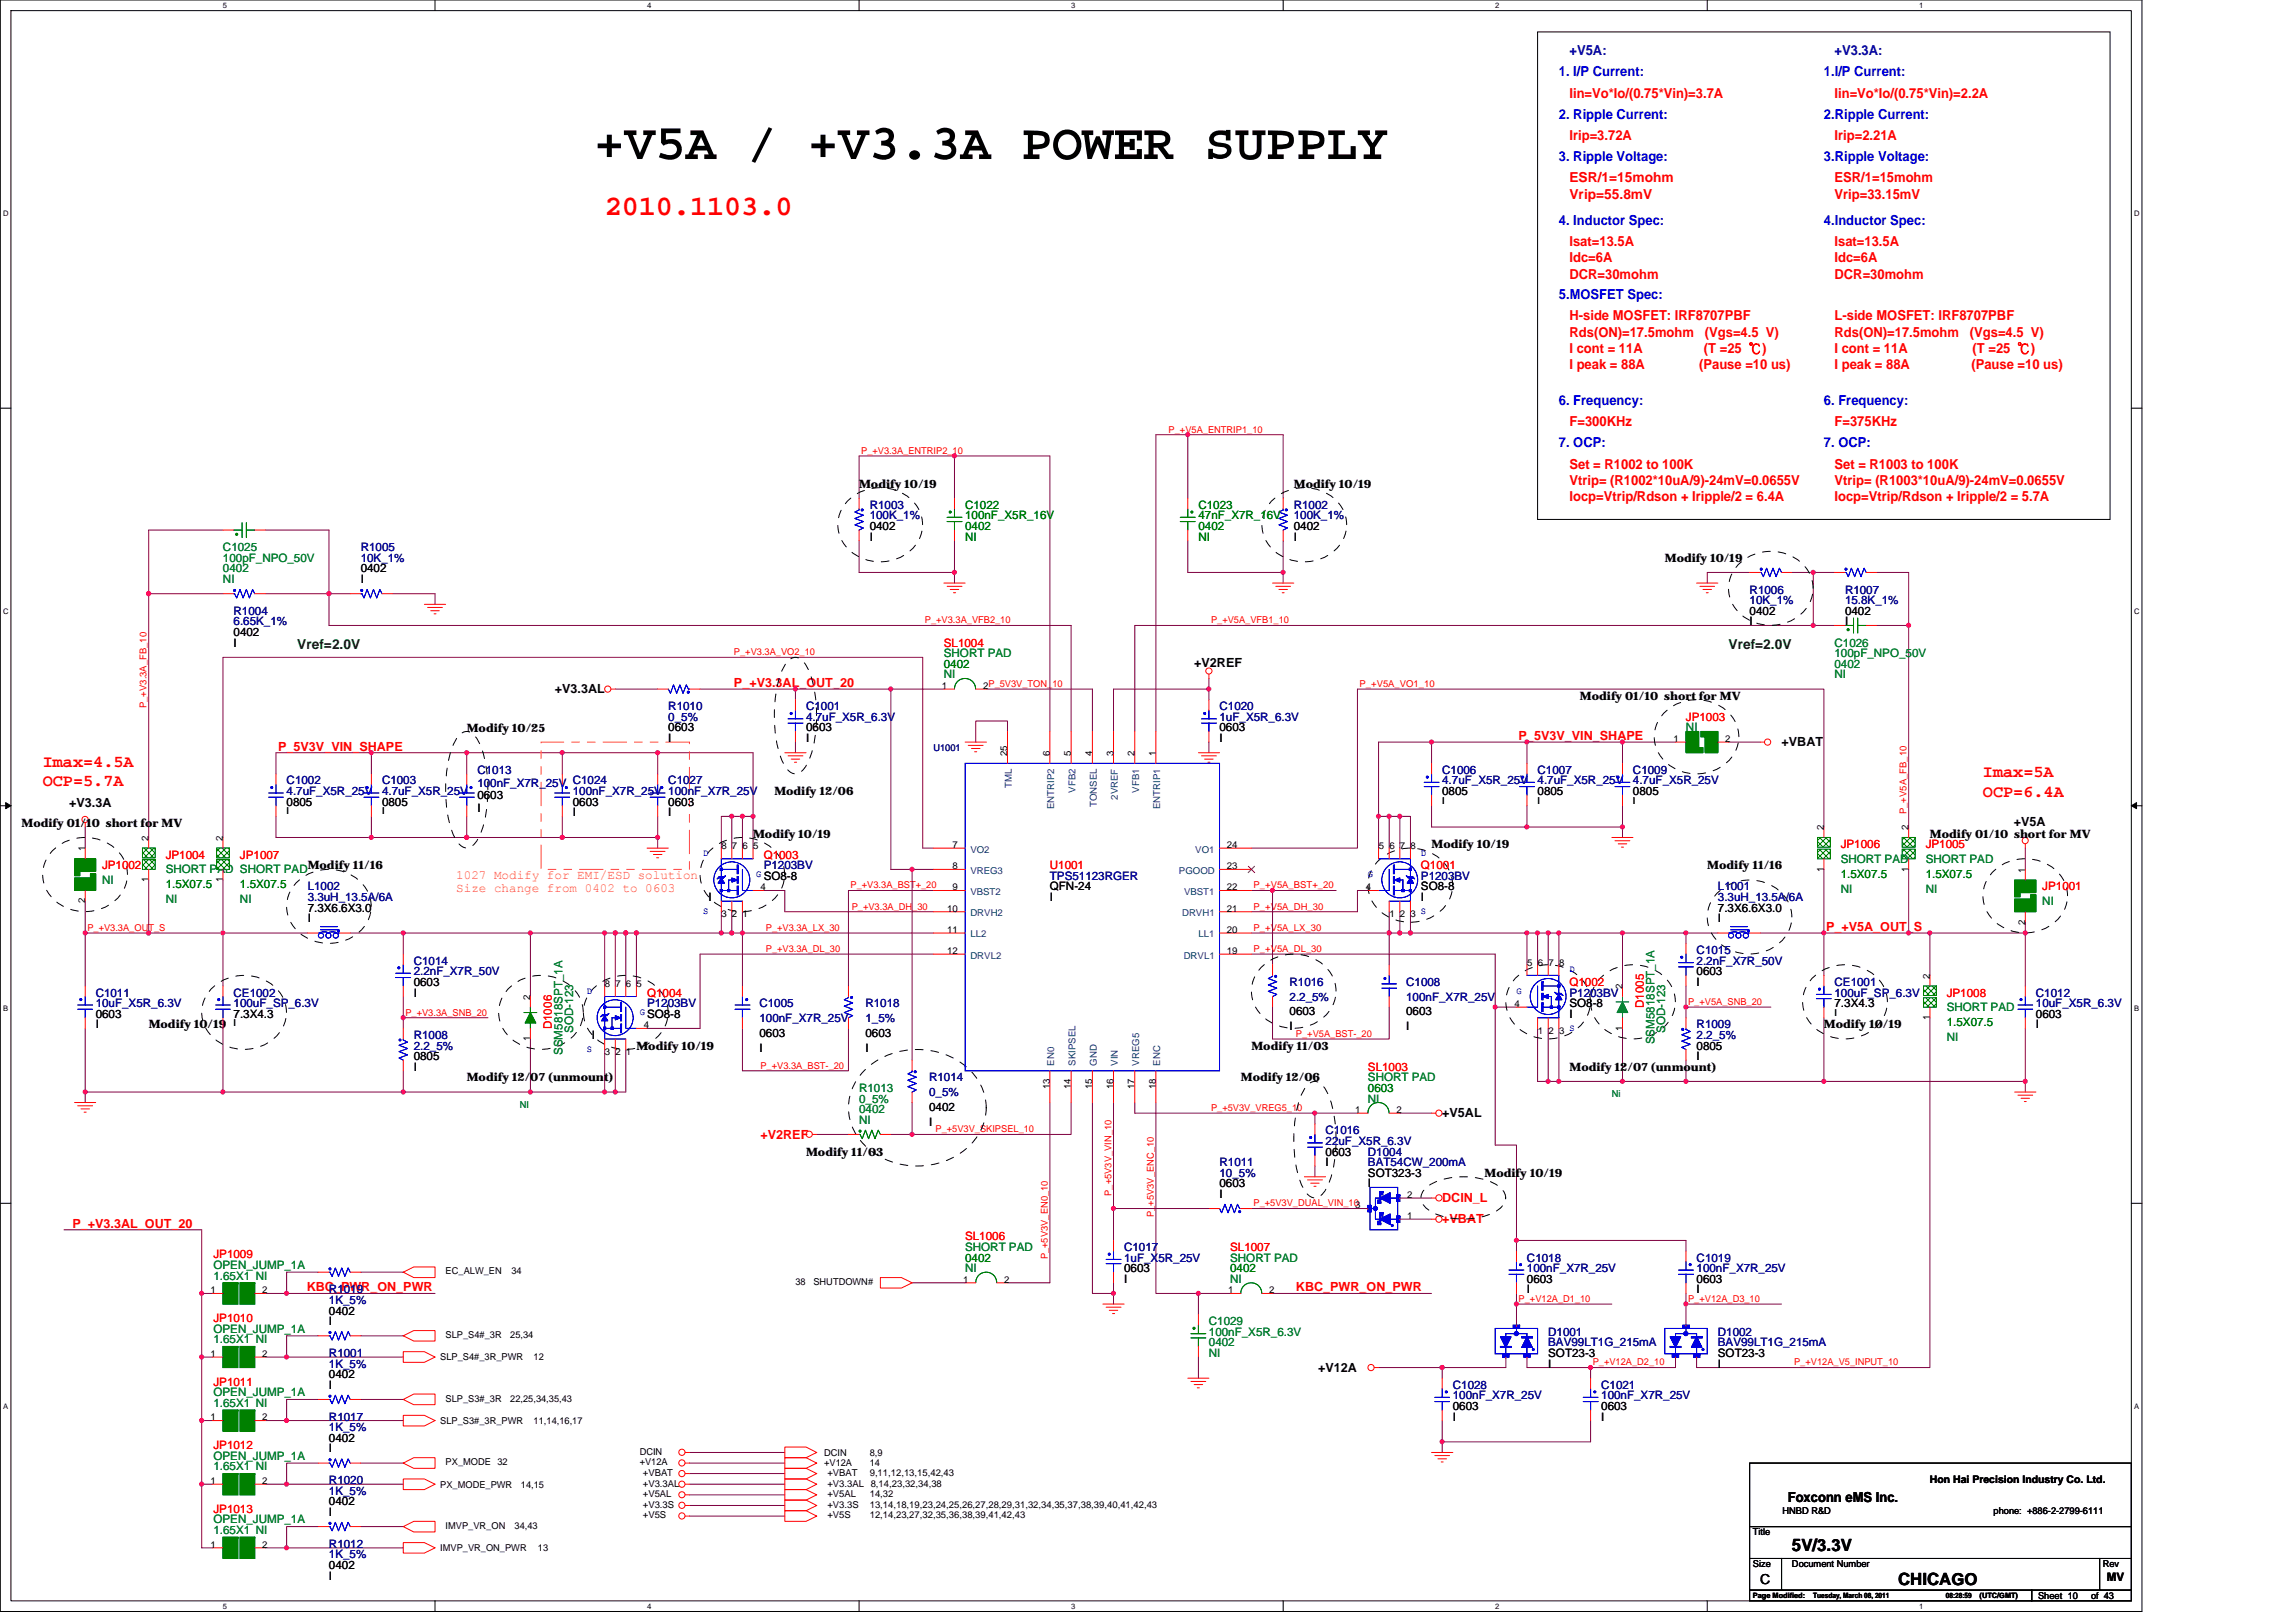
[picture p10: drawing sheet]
<svg xmlns="http://www.w3.org/2000/svg" width="297mm" height="210mm" viewBox="0 0 297 210" stroke-linecap="round" stroke-linejoin="round" font-family="sans-serif">
<defs><g id="words">
<text font-size="6.6" x="76.9" y="20.6">+V5A / +V3.3A POWER SUPPLY</text>
<text font-size="3.7" fill="#f00" x="78.2" y="27.8">2010.1103.0</text>
<g font-size="2.2" fill="#f00">
<text x="5.5" y="99.2">Imax=4.5A</text>
<text x="5.5" y="101.7">OCP=5.7A</text>
<text x="256.5" y="100.6">Imax=5A</text>
<text x="256.5" y="103.1">OCP=6.4A</text>
</g>
<g font-size="2.2">
<text x="231.8" y="200.6">5V/3.3V</text>
<text x="245.6" y="205">CHICAGO</text>
</g>
<g font-size="1.8" fill="#00f">
<text x="201.7" y="9.9">1. I/P Current:</text>
<text x="236" y="9.9">1.I/P Current:</text>
<text x="201.7" y="15.4">2. Ripple Current:</text>
<text x="236" y="15.4">2.Ripple Current:</text>
<text x="201.7" y="20.8">3. Ripple Voltage:</text>
<text x="236" y="20.8">3.Ripple Voltage:</text>
<text x="201.7" y="29.1">4. Inductor Spec:</text>
<text x="236" y="29.1">4.Inductor Spec:</text>
<text x="201.7" y="38.7">5.MOSFET Spec:</text>
<text x="201.7" y="52.4">6. Frequency:</text>
<text x="236" y="52.4">6. Frequency:</text>
<text x="201.7" y="57.9">7. OCP:</text>
<text x="236" y="57.9">7. OCP:</text>
</g>
<g font-size="1.8" fill="#0000a0">
<text x="203" y="7.1">+V5A:</text>
<text x="237.3" y="7.1">+V3.3A:</text>
</g>
<g font-size="1.8" fill="#f00">
<text x="203" y="12.6">Iin=Vo*Io/(0.75*Vin)=3.7A</text>
<text x="237.3" y="12.6">Iin=Vo*Io/(0.75*Vin)=2.2A</text>
<text x="203" y="23.6">ESR/1=15mohm</text>
<text x="203" y="18.1">Irip=3.72A</text>
<text x="237.3" y="18.1">Irip=2.21A</text>
<text x="237.3" y="23.6">ESR/1=15mohm</text>
<text x="203" y="25.7">Vrip=55.8mV</text>
<text x="237.3" y="25.7">Vrip=33.15mV</text>
<text x="203" y="31.8">Isat=13.5A</text>
<text x="203" y="34">Idc=6A</text>
<text x="237.3" y="31.8">Isat=13.5A</text>
<text x="237.3" y="34">Idc=6A</text>
<text x="203" y="36.1">DCR=30mohm</text>
<text x="203" y="41.4">H-side MOSFET: IRF8707PBF</text>
<text x="237.3" y="41.4">L-side MOSFET: IRF8707PBF</text>
<text x="237.3" y="36.1">DCR=30mohm</text>
<text x="203" y="43.5">Rds(ON)=17.5mohm</text>
<text x="203" y="45.7">I cont = 11A</text>
<text x="203" y="47.8">I peak = 88A</text>
<text x="219.8" y="47.8">(Pause =10 us)</text>
<text x="220.4" y="45.7">(T =25 ℃)</text>
<text x="220.6" y="43.5">(Vgs=4.5 V)</text>
<text x="237.3" y="43.5">Rds(ON)=17.5mohm</text>
<text x="237.3" y="45.7">I cont = 11A</text>
<text x="237.3" y="47.8">I peak = 88A</text>
<text x="254.9" y="43.5">(Vgs=4.5 V)</text>
<text x="255" y="47.8">(Pause =10 us)</text>
<text x="255.2" y="45.7">(T =25 ℃)</text>
<text x="203" y="55.1">F=300KHz</text>
<text x="237.3" y="55.1">F=375KHz</text>
<text x="203" y="60.6">Set = R1002 to 100K</text>
<text x="203" y="62.8">Vtrip= (R1002*10uA/9)-24mV=0.0655V</text>
<text x="203" y="64.9">Iocp=Vtrip/Rdson + Iripple/2 = 6.4A</text>
<text x="237.3" y="60.6">Set = R1003 to 100K</text>
<text x="237.3" y="62.8">Vtrip= (R1003*10uA/9)-24mV=0.0655V</text>
<text x="237.3" y="64.9">Iocp=Vtrip/Rdson + Iripple/2 = 5.7A</text>
</g>
<g font-size="1.8" fill="#004000">
<text x="38.5" y="83.9">Vref=2.0V</text>
<text x="223.6" y="83.9">Vref=2.0V</text>
</g>
<g font-size="1.8">
<text x="231.3" y="194.4">Foxconn eMS Inc.</text>
<text x="227.7" y="205">C</text>
</g>
<g font-size="1.6">
<text x="71.8" y="89.7">+V3.3AL</text>
<text x="154.5" y="86.3">+V2REF</text>
<text x="230.5" y="96.6">+VBAT</text>
<text x="9" y="104.4">+V3.3A</text>
<text x="260.5" y="106.8">+V5A</text>
<text x="186.6" y="144.6">+V5AL</text>
<text x="170.5" y="177.5">+V12A</text>
</g>
<g font-size="1.6" fill="#f00">
<text x="95" y="88.9">P_+V3.3AL_OUT_20</text>
<text x="196.5" y="95.7">P_5V3V_VIN_SHAPE</text>
<text x="36" y="97.1">P_5V3V_VIN_SHAPE</text>
<text x="236.2" y="120.4">P_+V5A_OUT_S</text>
<text x="98.4" y="147.3">+V2REF</text>
<text x="186.6" y="155.5">DCIN_L</text>
<text x="9.4" y="158.8">P_+V3.3AL_OUT_20</text>
<text x="186.6" y="158.3">+VBAT</text>
<text x="39.7" y="167.1">KBC_PWR_ON_PWR</text>
<text x="167.7" y="167.1">KBC_PWR_ON_PWR</text>
</g>
<g font-size="1.6" fill="#ff8000">
<text x="59" y="113.7">1027 Modify for EMI/ESD solution</text>
<text x="59" y="115.5">Size change from 0402 to 0603</text>
</g>
<g font-size="1.5">
<text x="111.1" y="63.1">Modify 10/19</text>
<text x="167.4" y="63.1">Modify 10/19</text>
<text x="112.5" y="68.6">0402</text>
<text x="112.5" y="69.9">I</text>
<text x="167.4" y="68.6">0402</text>
<text x="167.4" y="69.9">I</text>
<text x="46.7" y="74.1">0402</text>
<text x="46.7" y="75.4">I</text>
<text x="215.4" y="72.7">Modify 10/19</text>
<text x="30.2" y="82.3">0402</text>
<text x="30.2" y="83.7">I</text>
<text x="226.4" y="79.5">0402</text>
<text x="226.4" y="80.9">I</text>
<text x="238.7" y="79.5">0402</text>
<text x="238.7" y="80.9">I</text>
<text x="60.4" y="94.7">Modify 10/25</text>
<text x="86.5" y="94.6">0603</text>
<text x="86.5" y="96">I</text>
<text x="104.3" y="94.6">0603</text>
<text x="104.3" y="96">I</text>
<text x="157.8" y="94.6">0603</text>
<text x="157.8" y="96">I</text>
<text x="204.4" y="90.5">Modify 01/10 short for MV</text>
<text x="2.8" y="107">Modify 01/10 short for MV</text>
<text x="37.1" y="104.2">0805</text>
<text x="49.4" y="104.2">0805</text>
<text x="61.8" y="103.4">0603</text>
<text x="61.8" y="105.1">I</text>
<text x="74.1" y="104.2">0603</text>
<text x="74.1" y="105.6">I</text>
<text x="86.5" y="104.2">0603</text>
<text x="86.5" y="105.6">I</text>
<text x="100.2" y="102.9">Modify 12/06</text>
<text x="186.6" y="102.8">0805</text>
<text x="198.9" y="102.8">0805</text>
<text x="211.3" y="102.8">0805</text>
<text x="39.8" y="112.5">Modify 11/16</text>
<text x="97.4" y="108.4">Modify 10/19</text>
<text x="98.8" y="113.8">SO8-8</text>
<text x="185.2" y="109.7">Modify 10/19</text>
<text x="220.9" y="112.5">Modify 11/16</text>
<text x="249.7" y="108.4">Modify 01/10 short for MV</text>
<text x="39.8" y="117.9">7.3X6.6X3.0</text>
<text x="39.8" y="119.3">I</text>
<text x="91.7" y="116.6">I</text>
<text x="135.8" y="115.2">QFN-24</text>
<text x="135.8" y="116.6">I</text>
<text x="183.8" y="115.2">SO8-8</text>
<text x="183.8" y="116.6">I</text>
<text x="222.2" y="117.9">7.3X6.6X3.0</text>
<text x="222.2" y="119.3">I</text>
<text x="12.4" y="131.7">0603</text>
<text x="30.2" y="131.7">7.3X4.3</text>
<text x="53.5" y="127.6">0603</text>
<text x="53.5" y="128.9">I</text>
<text x="83.7" y="131.7">SO8-8</text>
<text x="166.8" y="131.4">0603</text>
<text x="181.9" y="131.4">0603</text>
<text x="203" y="130.3">SO8-8</text>
<text x="203" y="131.7">I</text>
<text x="219.5" y="126.2">0603</text>
<text x="219.5" y="127.6">I</text>
<text x="237.3" y="130.3">7.3X4.3</text>
<text x="263.4" y="131.7">0603</text>
<text x="12.4" y="133">I</text>
<text x="19.2" y="133.1">Modify 10/19</text>
<text x="53.5" y="137.1">0805</text>
<text x="76.6" y="134.4">I</text>
<text x="82.3" y="135.8">Modify 10/19</text>
<text x="98.3" y="134.1">0603</text>
<text x="98.3" y="136.1">I</text>
<text x="112" y="134.1">0603</text>
<text x="112" y="136.1">I</text>
<text x="161.9" y="135.8">Modify 11/03</text>
<text x="166.8" y="133.3">I</text>
<text x="181.9" y="133.3">I</text>
<text x="219.5" y="135.8">0805</text>
<text x="219.5" y="137.1">I</text>
<text x="236" y="133.1">Modify 10/19</text>
<text x="263.4" y="133">I</text>
<text x="53.5" y="138.5">I</text>
<text x="60.4" y="139.9">Modify 12/07 (unmount)</text>
<text x="120.2" y="143.7">0402</text>
<text x="160.5" y="139.9">Modify 12/06</text>
<text x="203" y="138.5">Modify 12/07 (unmount)</text>
<text x="104.3" y="149.5">Modify 11/03</text>
<text x="120.2" y="145.6">I</text>
<text x="171.5" y="149.5">0603</text>
<text x="157.8" y="153.6">0603</text>
<text x="157.8" y="155">I</text>
<text x="171.5" y="150.9">I</text>
<text x="177" y="152.2">SOT323-3</text>
<text x="177" y="153.6">I</text>
<text x="192.1" y="152.3">Modify 10/19</text>
<text x="145.4" y="164.6">0603</text>
<text x="145.4" y="165.9">I</text>
<text x="197.5" y="165.9">0603</text>
<text x="197.5" y="167.3">I</text>
<text x="219.5" y="165.9">0603</text>
<text x="219.5" y="167.3">I</text>
<text x="42.6" y="170.1">0402</text>
<text x="42.6" y="171.4">I</text>
<text x="42.6" y="178.3">0402</text>
<text x="42.6" y="179.7">I</text>
<text x="200.3" y="175.6">SOT23-3</text>
<text x="200.3" y="176.9">I</text>
<text x="222.2" y="175.6">SOT23-3</text>
<text x="222.2" y="176.9">I</text>
<text x="188" y="182.4">0603</text>
<text x="188" y="183.8">I</text>
<text x="207.2" y="182.4">0603</text>
<text x="207.2" y="183.8">I</text>
<text x="42.6" y="186.5">0402</text>
<text x="42.6" y="187.9">I</text>
<text x="42.6" y="194.8">0402</text>
<text x="42.6" y="196.1">I</text>
<text x="42.6" y="203">0402</text>
<text x="42.6" y="204.4">I</text>
<text x="272.6" y="204.5">MV</text>
</g>
<g font-size="1.5" fill="#000080">
<text x="112.5" y="65.8">R1003</text>
<text x="167.4" y="65.8">R1002</text>
<text x="46.7" y="71.3">R1005</text>
<text x="112.5" y="67.2">100K_1%</text>
<text x="167.4" y="67.2">100K_1%</text>
<text x="46.7" y="72.7">10K_1%</text>
<text x="226.4" y="76.8">R1006</text>
<text x="238.7" y="76.8">R1007</text>
<text x="30.2" y="79.5">R1004</text>
<text x="30.2" y="80.9">6.65K_1%</text>
<text x="226.4" y="78.2">10K_1%</text>
<text x="238.7" y="78.2">15.8K_1%</text>
<text x="86.5" y="91.9">R1010</text>
<text x="86.5" y="93.3">0_5%</text>
<text x="104.3" y="91.9">C1001</text>
<text x="104.3" y="93.3">4.7uF_X5R_6.3V</text>
<text x="157.8" y="91.9">C1020</text>
<text x="157.8" y="93.3">1uF_X5R_6.3V</text>
<text x="37.1" y="101.5">C1002</text>
<text x="49.4" y="101.5">C1003</text>
<text x="61.8" y="100.1">C1013</text>
<text x="61.8" y="101.8">100nF_X7R_25V C1024</text>
<text x="86.5" y="101.5">C1027</text>
<text x="186.6" y="100.1">C1006</text>
<text x="186.6" y="101.5">4.7uF_X5R_25V</text>
<text x="198.9" y="100.1">C1007</text>
<text x="198.9" y="101.5">4.7uF_X5R_25V</text>
<text x="211.3" y="100.1">C1009</text>
<text x="211.3" y="101.5">4.7uF_X5R_25V</text>
<text x="37.1" y="102.8">4.7uF_X5R_25V</text>
<text x="49.4" y="102.8">4.7uF_X5R_25V</text>
<text x="74.1" y="102.8">100nF_X7R_25V 100nF_X7R_25V</text>
<text x="98.8" y="112.5">P1203BV</text>
<text x="135.8" y="113.8">TPS51123RGER</text>
<text x="183.8" y="113.8">P1203BV</text>
<text x="39.8" y="115.2">L1002</text>
<text x="39.8" y="116.6">3.3uH_13.5A/6A</text>
<text x="222.2" y="115.2">L1001</text>
<text x="222.2" y="116.6">3.3uH_13.5A/6A</text>
<text x="53.5" y="124.8">C1014</text>
<text x="219.5" y="123.4">C1015</text>
<text x="219.5" y="124.8">2.2nF_X7R_50V</text>
<text x="12.4" y="128.9">C1011</text>
<text x="12.4" y="130.3">10uF_X5R_6.3V</text>
<text x="30.2" y="128.9">CE1002</text>
<text x="30.2" y="130.3">100uF_SP_6.3V</text>
<text x="53.5" y="126.2">2.2nF_X7R_50V</text>
<text x="83.7" y="130.3">P1203BV</text>
<text x="98.3" y="130.3">C1005</text>
<text x="112" y="130.3">R1018</text>
<text x="166.8" y="127.6">R1016</text>
<text x="166.8" y="129.5">2.2_5%</text>
<text x="181.9" y="127.6">C1008</text>
<text x="181.9" y="129.5">100nF_X7R_25V</text>
<text x="203" y="128.9">P1203BV</text>
<text x="237.3" y="127.6">CE1001</text>
<text x="237.3" y="128.9">100uF_SP_6.3V</text>
<text x="263.4" y="128.9">C1012</text>
<text x="263.4" y="130.3">10uF_X5R_6.3V</text>
<text x="53.5" y="134.4">R1008</text>
<text x="53.5" y="135.8">2.2_5%</text>
<text x="98.3" y="132.2">100nF_X7R_25V</text>
<text x="112" y="132.2">1_5%</text>
<text x="219.5" y="133">R1009</text>
<text x="219.5" y="134.4">2.2_5%</text>
<text x="120.2" y="139.9">R1014</text>
<text x="120.2" y="141.8">0_5%</text>
<text x="171.5" y="146.7">C1016</text>
<text x="171.5" y="148.1">22uF_X5R_6.3V</text>
<text x="177" y="149.5">D1004</text>
<text x="157.8" y="150.9">R1011</text>
<text x="157.8" y="152.2">10_5%</text>
<text x="177" y="150.9">BAT54CW_200mA</text>
<text x="145.4" y="161.8">C1017</text>
<text x="42.6" y="167.3">R1019</text>
<text x="145.4" y="163.2">1uF_X5R_25V</text>
<text x="197.5" y="163.2">C1018</text>
<text x="197.5" y="164.6">100nF_X7R_25V</text>
<text x="219.5" y="163.2">C1019</text>
<text x="219.5" y="164.6">100nF_X7R_25V</text>
<text x="42.6" y="168.7">1K_5%</text>
<text x="200.3" y="172.8">D1001</text>
<text x="222.2" y="172.8">D1002</text>
<text x="42.6" y="175.6">R1001</text>
<text x="42.6" y="176.9">1K_5%</text>
<text x="188" y="179.7">C1028</text>
<text x="200.3" y="174.2">BAV99LT1G_215mA</text>
<text x="207.2" y="179.7">C1021</text>
<text x="222.2" y="174.2">BAV99LT1G_215mA</text>
<text x="42.6" y="183.8">R1017</text>
<text x="42.6" y="185.1">1K_5%</text>
<text x="188" y="181">100nF_X7R_25V</text>
<text x="207.2" y="181">100nF_X7R_25V</text>
<text x="42.6" y="192">R1020</text>
<text x="42.6" y="193.4">1K_5%</text>
<text x="42.6" y="200.2">R1012</text>
<text x="42.6" y="201.6">1K_5%</text>
</g>
<g font-size="1.5" fill="#008000">
<text x="124.9" y="65.8">C1022</text>
<text x="155" y="65.8">C1023</text>
<text x="124.9" y="67.2">100nF_X5R_16V</text>
<text x="124.9" y="68.6">0402</text>
<text x="124.9" y="69.9">NI</text>
<text x="155" y="67.2">47nF_X7R_16V</text>
<text x="155" y="68.6">0402</text>
<text x="155" y="69.9">NI</text>
<text x="122.1" y="86.4">0402</text>
<text x="238.1" y="113.6">1.5X07.5</text>
<text x="249.1" y="113.6">1.5X07.5</text>
<text x="21.4" y="114.9">1.5X07.5</text>
<text x="31" y="114.9">1.5X07.5</text>
<text x="251.9" y="132.8">1.5X07.5</text>
<text x="177" y="141.3">0603</text>
<text x="124.9" y="163.2">0402</text>
<text x="159.1" y="164.6">0402</text>
</g>
<g font-size="1.5" fill="#008040">
<text x="28.8" y="71.3">C1025</text>
<text x="28.8" y="72.7">100pF_NPO_50V</text>
<text x="28.8" y="74.1">0402</text>
<text x="28.8" y="75.4">NI</text>
<text x="237.3" y="83.7">C1026</text>
<text x="122.1" y="85">SHORT PAD</text>
<text x="122.1" y="87.8">NI</text>
<text x="237.3" y="85">100pF_NPO_50V</text>
<text x="237.3" y="86.4">0402</text>
<text x="237.3" y="87.8">NI</text>
<text x="218.1" y="94.6">NI</text>
<text x="21.4" y="113">SHORT PAD SHORT PAD</text>
<text x="238.1" y="111.6">SHORT PAD</text>
<text x="249.1" y="111.6">SHORT PAD</text>
<text x="13.2" y="114.4">NI</text>
<text x="21.4" y="116.8">NI</text>
<text x="31" y="116.8">NI</text>
<text x="238.1" y="115.5">NI</text>
<text x="249.1" y="115.5">NI</text>
<text x="264.2" y="117.1">NI</text>
<text x="251.9" y="130.8">SHORT PAD</text>
<text x="72.8" y="136.5" transform="rotate(-90 72.8 136.5)">SSM5818SPT_1A</text>
<text x="74.1" y="133.6" transform="rotate(-90 74.1 133.6)">SOD-123</text>
<text x="214" y="135.1" transform="rotate(-90 214 135.1)">SSM5818SPT_1A</text>
<text x="215.4" y="133.6" transform="rotate(-90 215.4 133.6)">SOD-123</text>
<text x="251.9" y="134.7">NI</text>
<text x="111.1" y="141.3">R1013</text>
<text x="111.1" y="142.6">0_5%</text>
<text x="111.1" y="144">0402</text>
<text x="177" y="139.9">SHORT PAD</text>
<text x="177" y="142.6">NI</text>
<text x="111.1" y="145.4">NI</text>
<text x="124.9" y="161.8">SHORT PAD</text>
<text x="27.6" y="164.2">OPEN_JUMP_1A</text>
<text x="27.6" y="165.5">1.65X1 NI</text>
<text x="124.9" y="164.6">NI</text>
<text x="159.1" y="163.2">SHORT PAD</text>
<text x="159.1" y="165.9">NI</text>
<text x="27.6" y="172.4">OPEN_JUMP_1A</text>
<text x="27.6" y="173.8">1.65X1 NI</text>
<text x="156.4" y="171.4">C1029</text>
<text x="156.4" y="172.8">100nF_X5R_6.3V</text>
<text x="156.4" y="174.2">0402</text>
<text x="156.4" y="175.6">NI</text>
<text x="27.6" y="180.6">OPEN_JUMP_1A</text>
<text x="27.6" y="182">1.65X1 NI</text>
<text x="27.6" y="188.8">OPEN_JUMP_1A</text>
<text x="27.6" y="190.2">1.65X1 NI</text>
<text x="27.6" y="197.1">OPEN_JUMP_1A</text>
<text x="27.6" y="198.5">1.65X1 NI</text>
</g>
<g font-size="1.5" fill="#f00">
<text x="122.1" y="83.7">SL1004</text>
<text x="218.1" y="93.3">JP1003</text>
<text x="13.2" y="112.5">JP1002</text>
<text x="21.4" y="111.1">JP1004</text>
<text x="31" y="111.1">JP1007</text>
<text x="98.8" y="111.1">Q1003</text>
<text x="135.8" y="112.5">U1001</text>
<text x="183.8" y="112.5">Q1001</text>
<text x="238.1" y="109.7">JP1006</text>
<text x="249.1" y="109.7">JP1005</text>
<text x="264.2" y="115.2">JP1001</text>
<text x="83.7" y="128.9">Q1004</text>
<text x="203" y="127.6">Q1002</text>
<text x="212.7" y="130.5" transform="rotate(-90 212.7 130.5)">D1005</text>
<text x="251.9" y="128.9">JP1008</text>
<text x="71.4" y="133.2" transform="rotate(-90 71.4 133.2)">D1006</text>
<text x="177" y="138.5">SL1003</text>
<text x="124.9" y="160.5">SL1006</text>
<text x="159.1" y="161.8">SL1007</text>
<text x="27.6" y="162.8">JP1009</text>
<text x="27.6" y="171">JP1010</text>
<text x="27.6" y="179.3">JP1011</text>
<text x="27.6" y="187.5">JP1012</text>
<text x="27.6" y="195.7">JP1013</text>
</g>
<text font-size="1.4" x="249.7" y="191.9">Hon Hai Precision Industry Co. Ltd.</text>
<g font-size="1.2" fill="#f00">
<text x="111.4" y="58.7">P_+V3.3A_ENTRIP2_10</text>
<text x="151.2" y="56">P_+V5A_ENTRIP1_10</text>
<text x="119.7" y="80.6">P_+V3.3A_VFB2_10</text>
<text x="156.7" y="80.6">P_+V5A_VFB1_10</text>
<text x="95" y="84.8">P_+V3.3A_VO2_10</text>
<text x="175.9" y="88.9">P_+V5A_VO1_10</text>
<text x="19" y="91.6" transform="rotate(-90 19 91.6)">P_+V3.3A_FB_10</text>
<text x="246.7" y="105.3" transform="rotate(-90 246.7 105.3)">P_+V5A_FB_10</text>
<text x="110" y="114.9">P_+V3.3A_BST+_20</text>
<text x="110.2" y="117.7">P_+V3.3A_DH_30</text>
<text x="162.2" y="117.7">P_+V5A_DH_30</text>
<text x="162.2" y="114.9">P_+V5A_BST+_20</text>
<text x="11.3" y="120.4">P_+V3.3A_OUT_S</text>
<text x="99.1" y="120.4">P_+V3.3A_LX_30</text>
<text x="99.1" y="123.2">P_+V3.3A_DL_30</text>
<text x="162.2" y="120.4">P_+V5A_LX_30</text>
<text x="162.2" y="123.2">P_+V5A_DL_30</text>
<text x="52.4" y="131.4">P_+V3.3A_SNB_20</text>
<text x="218.4" y="130">P_+V5A_SNB_20</text>
<text x="167.7" y="134.2">P_+V5A_BST-_20</text>
<text x="98.4" y="138.3">P_+V3.3A_BST-_20</text>
<text x="156.7" y="143.7">P_+5V3V_VREG5_10</text>
<text x="121" y="146.5">P_+5V3V_SKIPSEL_10</text>
<text x="143.8" y="154.7" transform="rotate(-90 143.8 154.7)">P_+5V3V_VIN_10</text>
<text x="149.3" y="157.5" transform="rotate(-90 149.3 157.5)">P_+5V3V_ENC_10</text>
<text x="162.2" y="156.1">P_+5V3V_DUAL_VIN_103</text>
<text x="135.5" y="162.9" transform="rotate(-90 135.5 162.9)">P_+5V3V_EN0_10</text>
<text x="196.5" y="168.4">P_+V12A_D1_10</text>
<text x="218.4" y="168.4">P_+V12A_D3_10</text>
<text x="206.1" y="176.7">P_+V12A_D2_10</text>
<text x="232.1" y="176.7">P_+V12A_V5_INPUT_10</text>
</g>
<g font-size="1.2">
<text x="121.9" y="89.1">1</text>
<text x="127.2" y="89.1">2P_5V3V_TON_10</text>
<text x="216.5" y="96">1</text>
<text x="223.2" y="96">2</text>
<text x="130.3" y="97.8" transform="rotate(-90 130.3 97.8)">25</text>
<text x="135.8" y="97.8" transform="rotate(-90 135.8 97.8)">6</text>
<text x="138.6" y="97.8" transform="rotate(-90 138.6 97.8)">5</text>
<text x="141.3" y="97.8" transform="rotate(-90 141.3 97.8)">4</text>
<text x="144" y="97.8" transform="rotate(-90 144 97.8)">3</text>
<text x="146.8" y="97.8" transform="rotate(-90 146.8 97.8)">2</text>
<text x="149.5" y="97.8" transform="rotate(-90 149.5 97.8)">1</text>
<text x="37.1" y="105.4">I</text>
<text x="49.4" y="105.4">I</text>
<text x="186.6" y="104">I</text>
<text x="198.9" y="104">I</text>
<text x="211.3" y="104">I</text>
<text x="235.9" y="107.4" transform="rotate(-90 235.9 107.4)">2</text>
<text x="246.9" y="107.4" transform="rotate(-90 246.9 107.4)">2</text>
<text x="11" y="110.2" transform="rotate(-90 11 110.2)">1</text>
<text x="19.2" y="108.8" transform="rotate(-90 19.2 108.8)">2</text>
<text x="28.8" y="108.8" transform="rotate(-90 28.8 108.8)">2</text>
<text x="93.3" y="109.9">8</text>
<text x="94.7" y="109.9">7</text>
<text x="96.1" y="109.9">6</text>
<text x="97.4" y="109.9">5</text>
<text x="123.2" y="109.7">7</text>
<text x="123.2" y="112.5">8</text>
<text x="158.7" y="109.7">24</text>
<text x="158.7" y="112.5">23</text>
<text x="178.4" y="109.9">5</text>
<text x="179.7" y="109.9">6</text>
<text x="181.1" y="109.9">7</text>
<text x="182.5" y="109.9">8</text>
<text x="235.9" y="112.8" transform="rotate(-90 235.9 112.8)">1</text>
<text x="246.9" y="112.8" transform="rotate(-90 246.9 112.8)">1</text>
<text x="262" y="112.9" transform="rotate(-90 262 112.9)">1</text>
<text x="11" y="116.9" transform="rotate(-90 11 116.9)">2</text>
<text x="19.2" y="114.1" transform="rotate(-90 19.2 114.1)">1</text>
<text x="28.8" y="114.1" transform="rotate(-90 28.8 114.1)">1</text>
<text x="93.3" y="118.7">3</text>
<text x="94.7" y="118.7">2</text>
<text x="96.1" y="118.7">1</text>
<text x="98.4" y="115.2">4</text>
<text x="122.6" y="117.9">10</text>
<text x="123.2" y="115.2">9</text>
<text x="158.7" y="117.9">21</text>
<text x="158.7" y="115.2">22</text>
<text x="176.7" y="115.2">4</text>
<text x="179.7" y="118.7">1</text>
<text x="181.1" y="118.7">2</text>
<text x="182.5" y="118.7">3</text>
<text x="262" y="119.6" transform="rotate(-90 262 119.6)">2</text>
<text x="122.6" y="120.7">11</text>
<text x="122.6" y="123.4">12</text>
<text x="158.7" y="123.4">19</text>
<text x="158.7" y="120.7">20</text>
<text x="197.6" y="125">5</text>
<text x="198.9" y="125">6</text>
<text x="200.3" y="125">7</text>
<text x="201.7" y="125">8</text>
<text x="68.6" y="129.3" transform="rotate(-90 68.6 129.3)">2</text>
<text x="78.2" y="127.7">8</text>
<text x="79.6" y="127.7">7</text>
<text x="81" y="127.7">6</text>
<text x="82.4" y="127.7">5</text>
<text x="195.9" y="130.3">4</text>
<text x="209.9" y="128" transform="rotate(-90 209.9 128)">2</text>
<text x="237.3" y="131.4">I</text>
<text x="249.7" y="132" transform="rotate(-90 249.7 132)">1</text>
<text x="249.7" y="126.6" transform="rotate(-90 249.7 126.6)">2</text>
<text x="30.2" y="132.8">I</text>
<text x="68.6" y="134.7" transform="rotate(-90 68.6 134.7)">1</text>
<text x="78.2" y="136.5">3</text>
<text x="79.6" y="136.5">2</text>
<text x="81" y="136.5">1</text>
<text x="83.3" y="133">4</text>
<text x="198.9" y="133.8">1</text>
<text x="200.3" y="133.8">2</text>
<text x="201.7" y="133.8">3</text>
<text x="209.9" y="133.3" transform="rotate(-90 209.9 133.3)">1</text>
<text x="135.8" y="140.9" transform="rotate(-90 135.8 140.9)">13</text>
<text x="138.6" y="140.9" transform="rotate(-90 138.6 140.9)">14</text>
<text x="141.3" y="140.9" transform="rotate(-90 141.3 140.9)">15</text>
<text x="144" y="140.9" transform="rotate(-90 144 140.9)">16</text>
<text x="146.8" y="140.9" transform="rotate(-90 146.8 140.9)">17</text>
<text x="149.5" y="140.9" transform="rotate(-90 149.5 140.9)">18</text>
<text x="175.3" y="144">1</text>
<text x="180.7" y="144">2</text>
<text x="182.1" y="155">2</text>
<text x="182.1" y="157.7">1</text>
<text x="27.2" y="167.3">1</text>
<text x="33.9" y="167.3">2</text>
<text x="57.7" y="164.9">EC_ALW_EN</text>
<text x="66.2" y="164.9">34</text>
<text x="102.9" y="166.3">38</text>
<text x="105.2" y="166.3">SHUTDOWN#</text>
<text x="124.6" y="165.9">1</text>
<text x="129.9" y="165.9">2</text>
<text x="158.9" y="167.3">1</text>
<text x="164.2" y="167.3">2</text>
<text x="57.7" y="173.1">SLP_S4#_3R</text>
<text x="66" y="173.1">25,34</text>
<text x="27.2" y="175.6">1</text>
<text x="33.9" y="175.6">2</text>
<text x="57" y="176">SLP_S4#_3R_PWR</text>
<text x="69" y="176">12</text>
<text x="27.2" y="183.8">1</text>
<text x="33.9" y="183.8">2</text>
<text x="57" y="184.2">SLP_S3#_3R_PWR</text>
<text x="57.7" y="181.4">SLP_S3#_3R</text>
<text x="66" y="181.4">22,25,34,35,43</text>
<text x="69" y="184.2">11,14,16,17</text>
<text x="57.7" y="189.6">PX_MODE 32</text>
<text x="82.8" y="189.6">+V12A</text>
<text x="82.8" y="188.2">DCIN</text>
<text x="83.2" y="191">+VBAT</text>
<text x="106.6" y="189.7">+V12A</text>
<text x="106.6" y="188.3">DCIN</text>
<text x="107" y="191">+VBAT</text>
<text x="112.5" y="189.7">14</text>
<text x="112.5" y="188.3">8,9</text>
<text x="112.5" y="191">9,11,12,13,15,42,43</text>
<text x="27.2" y="192">1</text>
<text x="33.9" y="192">2</text>
<text x="57" y="192.5">PX_MODE_PWR</text>
<text x="57.7" y="197.8">IMVP_VR_ON</text>
<text x="66.6" y="197.8">34,43</text>
<text x="67.4" y="192.5">14,15</text>
<text x="83.2" y="192.3">+V3.3AL</text>
<text x="83.2" y="193.7">+V5AL</text>
<text x="83.2" y="195.1">+V3.3S</text>
<text x="83.2" y="196.4">+V5S</text>
<text x="107" y="192.3">+V3.3AL</text>
<text x="107" y="193.7">+V5AL</text>
<text x="107" y="195.1">+V3.3S</text>
<text x="107" y="196.4">+V5S</text>
<text x="112.5" y="193.7">14,32</text>
<text x="112.5" y="195.1">13,14,18,19,23,24,25,26,27,28,29,31,32,34,35,37,38,39,40,41,42,43</text>
<text x="112.5" y="196.4">12,14,23,27,32,35,36,38,39,41,42,43</text>
<text x="112.6" y="192.3">8,14,23,32,34,38</text>
<text x="230.6" y="195.9">HNBD R&amp;D</text>
<text x="257.9" y="195.9">phone: +886-2-2799-6111</text>
<text x="27.2" y="200.2">1</text>
<text x="33.9" y="200.2">2</text>
<text x="57" y="200.7">IMVP_VR_ON_PWR</text>
<text x="69.6" y="200.7">13</text>
<text x="226.8" y="198.6">Title</text>
<text x="226.8" y="202.8">Size</text>
<text x="231.8" y="202.8">Document Number</text>
<text x="272" y="202.8">Rev</text>
<text x="263.7" y="206.9">Sheet 10</text>
<text x="270.5" y="206.9">of 43</text>
</g>
<text font-size="1.2" fill="#000080" x="120.8" y="97.1">U1001</text>
<g font-size="1.2" fill="#004080">
<text x="130.9" y="101.9" transform="rotate(-90 130.9 101.9)">TML</text>
<text x="136.4" y="104.7" transform="rotate(-90 136.4 104.7)">ENTRIP2</text>
<text x="139.1" y="102.6" transform="rotate(-90 139.1 102.6)">VFB2</text>
<text x="141.9" y="104.4" transform="rotate(-90 141.9 104.4)">TONSEL</text>
<text x="144.6" y="103.5" transform="rotate(-90 144.6 103.5)">2VREF</text>
<text x="147.4" y="102.6" transform="rotate(-90 147.4 102.6)">VFB1</text>
<text x="150.1" y="104.7" transform="rotate(-90 150.1 104.7)">ENTRIP1</text>
<text x="125.5" y="110.3">VO2</text>
<text x="125.5" y="113.1">VREG3</text>
<text x="152.5" y="113.1">PGOOD</text>
<text x="154.6" y="110.3">VO1</text>
<text x="125.5" y="115.8">VBST2</text>
<text x="125.5" y="118.5">DRVH2</text>
<text x="152.9" y="118.5">DRVH1</text>
<text x="153.2" y="115.8">VBST1</text>
<text x="125.5" y="121.3">LL2</text>
<text x="125.5" y="124">DRVL2</text>
<text x="153.1" y="124">DRVL1</text>
<text x="155.1" y="121.3">LL1</text>
<text x="136.4" y="137.9" transform="rotate(-90 136.4 137.9)">EN0</text>
<text x="139.1" y="137.9" transform="rotate(-90 139.1 137.9)">SKIPSEL</text>
<text x="141.9" y="137.9" transform="rotate(-90 141.9 137.9)">GND</text>
<text x="144.6" y="137.9" transform="rotate(-90 144.6 137.9)">VIN</text>
<text x="147.4" y="137.9" transform="rotate(-90 147.4 137.9)">VREG5</text>
<text x="150.1" y="137.9" transform="rotate(-90 150.1 137.9)">ENC</text>
</g>
<g font-size="1.2" fill="#00f">
<text x="91" y="110.7">D</text>
<text x="97.8" y="113.5">G</text>
<text x="177" y="113.5">G</text>
<text x="183.8" y="110.7">D</text>
<text x="91" y="118.3">S</text>
<text x="183.8" y="118.3">S</text>
<text x="203" y="125.8">D</text>
<text x="75.9" y="128.5">D</text>
<text x="82.8" y="131.3">G</text>
<text x="196.2" y="128.5">G</text>
<text x="75.9" y="136.1">S</text>
<text x="203" y="133.3">S</text>
</g>
<g font-size="1.2" fill="#008040">
<text x="67.2" y="143.4">NI</text>
<text x="208.5" y="142">Ni</text>
</g>
<g font-size="1">
<text x="28.8" y="1">5</text>
<text x="83.7" y="1">4</text>
<text x="138.6" y="1">3</text>
<text x="193.4" y="1">2</text>
<text x="248.3" y="1">1</text>
<text x=".4" y="28">D</text>
<text x="276.1" y="28">D</text>
<text x=".4" y="79.4">C</text>
<text x="276.1" y="79.4">C</text>
<text x=".4" y="130.9">B</text>
<text x="276.1" y="130.9">B</text>
<text x=".4" y="182.3">A</text>
<text x="276.1" y="182.3">A</text>
<text x="28.8" y="208.2">5</text>
<text x="83.7" y="208.2">4</text>
<text x="138.6" y="208.2">3</text>
<text x="193.4" y="208.2">2</text>
<text x="226.8" y="206.8">Page Modified:</text>
<text x="234.6" y="206.8">Tuesday, March 08, 2011</text>
<text x="248.3" y="208.2">1</text>
<text x="251.7" y="206.8">08:28:59</text>
<text x="256.1" y="206.8">(UTC/GMT)</text>
</g>
</g></defs>
<path d="M0 0h277.1v208.5h-277.1zM1.4 1.4h274.3v205.7h-274.3z" fill="none" stroke="#000" stroke-width=".13"/>
<g fill="#fff">
<path d="M28.8 .1h.6v1.1h-.6z"/>
<path d="M28.8 207.3h.6v1.1h-.6z"/>
</g>
<path d="M56.3 0v1.4M56.3 207.1v1.4" fill="none" stroke="#000" stroke-width=".13"/>
<g fill="#fff">
<path d="M83.7 .1h.6v1.1h-.6z"/>
<path d="M83.7 207.3h.6v1.1h-.6z"/>
</g>
<path d="M111.1 0v1.4M111.1 207.1v1.4" fill="none" stroke="#000" stroke-width=".13"/>
<g fill="#fff">
<path d="M138.6 .1h.5v1.1h-.5z"/>
<path d="M138.6 207.3h.5v1.1h-.5z"/>
</g>
<path d="M166 0v1.4M166 207.1v1.4" fill="none" stroke="#000" stroke-width=".13"/>
<g fill="#fff">
<path d="M193.4 .1h.6v1.1h-.6z"/>
<path d="M193.4 207.3h.6v1.1h-.6z"/>
</g>
<path d="M220.9 0v1.4M220.9 207.1v1.4" fill="none" stroke="#000" stroke-width=".13"/>
<g fill="#fff">
<path d="M248.3 .1h.6v1.1h-.6z"/>
<path d="M248.3 207.3h.6v1.1h-.6z"/>
<path d="M.4 27.1h.7v1.1h-.7z"/>
<path d="M276.1 27.1h.7v1.1h-.7z"/>
<path d="M.4 78.5h.7v1.1h-.7z"/>
<path d="M276.1 78.5h.7v1.1h-.7z"/>
</g>
<path d="M0 52.8h1.4M275.7 52.8h1.4" fill="none" stroke="#000" stroke-width=".13"/>
<g fill="#fff">
<path d="M.4 130h.7v1.1h-.7z"/>
<path d="M276.1 130h.7v1.1h-.7z"/>
</g>
<path d="M0 104.2h1.4M275.7 104.2h1.4" fill="none" stroke="#000" stroke-width=".13"/>
<path d="M.7 103.8l.7 .4-.7 .4zM275.7 104.2l.7-.4v.8z" fill="#000" stroke="#000" stroke-width=".13"/>
<g fill="#fff">
<path d="M.4 181.4h.7v1.1h-.7z"/>
<path d="M276.1 181.4h.7v1.1h-.7z"/>
</g>
<path d="M198.9 4.1h74.1v63.1h-74.1zM0 155.7h1.4M275.7 155.7h1.4M226.4 189.3h49.3v8.2h-49.3zM226.4 197.5h49.3v4.1h-49.3zM226.4 201.6h4.1v4.1h-4.1zM226.4 205.7h36.4v1.4h-36.4zM230.5 201.6h41.1v4.1h-41.1zM262.8 205.7h12.9v1.4h-12.9zM271.6 201.6h4.1v4.1h-4.1z" fill="none" stroke="#000" stroke-width=".13"/>
<g fill="none" stroke="#800040" stroke-width=".13">
<path d="M123.5 59h12.3v35.6M123.5 59h-12.4v5.5M123.5 59v5.5M153.7 56.2v8.3M153.7 56.2h-4.2v38.4M153.7 56.2h12.3v8.3M19.2 76.8v31.6M19.2 76.8h9.6M28.8 68.6h-9.6v8.2M34.3 68.6h8.3v8.2M34.3 76.8h8.3M42.6 76.8v4.1h96v13.7"/>
<path d="M42.6 76.8h2.7M50.8 76.8h5.5v1.4M111.1 70v4.1h12.4M123.5 74.1v1.3M123.5 70v4.1M153.7 70v4.1h12.3M166 74.1v1.3M166 70v4.1M226.4 74.1h-5.5v1.3M231.8 74.1h2.8M234.6 74.1h2.7M234.6 74.1v6.8"/>
<path d="M242.8 74.1h4.1v6.8M48 97.4h12.4M60.4 97.4h12.3M60.4 97.4v2.7M72.7 97.4h12.4M72.7 97.4v2.7M79.6 89.2h5.5M85.1 97.4v2.7M85.1 97.4h12.3v8.2M90.6 89.2h12.3M102.9 89.2h12.3M102.9 96v1.4"/>
<path d="M102.9 89.2v1.3M115.2 89.2v23.3h2.8M115.2 89.2h6.9M127.6 89.2h13.7v5.4M130.3 94.6v-1.3h-4.1v2.7M156.4 89.2h-12.3v5.4M156.4 96v1.4M156.4 89.2v1.3M156.4 87.8v1.4M185.2 96h12.3M185.2 96h-6.9v9.6h1.4M185.2 96v2.8"/>
<path d="M197.5 96h12.4M197.5 96v2.8M209.9 96v2.8M209.9 96h6.9M223.6 96h4.1M234.6 80.9h-87.8v13.7M234.6 80.9h2.7M242.8 80.9h4.1M246.9 80.9v26.1M11 107v2.7M11 116.6v4.1M19.2 113.9v6.8"/>
<path d="M28.8 113.9v6.8M28.8 108.4v-23.4h90.6v24.7h1.4M35.7 105.6v2.8h12.3M35.7 100.1v-2.7h12.3v2.7M48 105.6v2.8M48 108.4h12.4M60.4 105.6v2.8M60.4 108.4h12.3M72.7 105.6v2.8M72.7 108.4h12.4M85.1 108.4v1.3M85.1 105.6v2.8"/>
<path d="M93.3 118v2.7M94.7 118v2.7M94.7 105.6v4.1M94.7 105.6h1.4M94.7 105.6h-1.4v4.1M96.1 118v2.7M96.1 109.7v-4.1h1.3v4.1M98.8 115.2h2.7v2.8h19.3M118 112.5v24.7M118 112.5h2.8M120.8 115.2h-11v12.4M161.9 115.2h2.7"/>
<path d="M164.6 115.2h8.3M164.6 115.2v9.6M177 115.2h-1.4v2.8h-13.7M178.3 105.6v4.1M179.7 105.6v4.1M179.7 105.6h1.4M179.7 118v2.7h-17.8M181.1 105.6h1.4v4.1M181.1 118v2.7M181.1 105.6v4.1M182.5 118v2.7M185.2 104.2v2.8h12.3"/>
<path d="M197.5 107h12.4M197.5 104.2v2.8M209.9 104.2v2.8M209.9 107v1.4M236 112.5v8.2h-8.3M236 107v-17.8h-60.4v20.5h-13.7M246.9 112.5v8.2h-10.9v5.5M262 119.3v1.4M262 109.7v2.8M11 120.7h8.2M11 133.1v8.2M11 120.7v6.9"/>
<path d="M19.2 120.7h9.6M28.8 120.7v6.9M28.8 133.1v8.2M28.8 120.7h11M45.3 120.7h6.9M52.2 128.9v2.8M52.2 138.5v2.8M52.2 131.7v1.4M52.2 120.7v2.7M52.2 120.7h16.4v8.2M52.2 131.7h10.9M68.6 134.4v6.9h9.6"/>
<path d="M68.6 120.7h9.6M78.2 120.7v6.9M78.2 135.8v5.5M78.2 120.7h1.4M79.6 120.7v6.9M79.6 135.8v5.5M79.6 120.7h1.4M81 135.8v5.5h-1.4M81 120.7v6.9M81 120.7h1.3M82.3 120.7v6.9M82.3 120.7h11"/>
<path d="M93.3 120.7h1.4M94.7 120.7h1.4M96.1 120.7h24.7M96.1 120.7v6.9M109.8 133.1v5.4h-13.7v-5.4M120.8 123.4h-30.2v9.7h-6.9M161.9 123.4h31.5v6.9M179.7 130.3v4.1h-15.1v-4.1M181.1 120.7h-1.4v4.1M181.1 120.7h1.4M182.5 120.7h15v4.1M193.4 130.3h2.8"/>
<path d="M193.4 130.3v17.8h2.8v12.4M197.5 120.7h1.4v4.1M198.9 133.1v6.8h1.4M198.9 120.7h1.4M200.3 139.9h1.4M200.3 133.1v6.8M200.3 120.7v4.1M200.3 120.7h1.4v4.1M201.7 133.1v6.8M201.7 120.7h8.2v6.9M209.9 133.1v6.8h-8.2M209.9 120.7h8.2"/>
<path d="M209.9 139.9h8.2M218.1 130.3v1.4M218.1 127.6v2.7M218.1 139.9h17.9M218.1 120.7v1.4M218.1 137.2v2.7M218.1 120.7h4.1M218.1 130.3h11M236 139.9h26M236 131.7v8.2M246.9 120.7h2.8v5.5M249.7 131.7v45.2h-30.2v-1.3"/>
<path d="M249.7 120.7h12.3M262 139.9v1.4M262 120.7v6.9M262 133.1v6.8M8.3 159.1h17.8v8.2M11 141.3v1.3M11 141.3h17.8M28.8 141.3h23.4M52.2 141.3h16.4M78.2 141.3h1.4M105.7 146.8h4.1M115.2 146.8h2.8"/>
<path d="M118 142.6v4.2M135.8 142.6v23.4h-5.5M138.6 142.6v4.2h-20.6M141.3 142.6v24.7h2.8v-1.3M144.1 142.6v13.8h12.3M144.1 156.4v4.1M146.8 142.6v1.4h23.3M149.5 142.6v24.7h5.5M161.9 156.4h15.1M170.1 150.9v1.4M170.1 144v1.4M170.1 144h5.5"/>
<path d="M181.1 144h4.1M181.1 155h4.1M181.1 157.7h4.1M26.1 167.3v8.3h1.4M26.1 175.6v8.2h1.4M26.1 167.3h1.4M34.3 175.6h2.8M34.3 167.3h2.8M37.1 175.6h15.1M37.1 167.3h19.2M41.2 172.8h-4.1v2.8M41.2 164.6h-4.1v2.7"/>
<path d="M46.7 164.6h5.5M46.7 172.8h5.5M118 166h6.9M144.1 167.3v1.4M155 167.3v2.8M155 175.6v2.7M155 167.3h4.1M164.6 167.3h20.6M178.3 176.9h8.3M186.6 176.9v1.4M194.8 175.6v1.3h-8.2M196.2 167.3v1.4"/>
<path d="M196.2 168.7h12.3M196.2 160.5v1.4M196.2 168.7v2.7M196.2 160.5h21.9v1.4M197.5 175.6v1.3h8.3M205.8 176.9v1.4M216.8 175.6v1.3h-11M218.1 167.3v1.4M218.1 168.7h12.4M218.1 168.7v2.7M26.1 192v8.3h1.4M26.1 183.8v8.2h1.4"/>
<path d="M34.3 192h2.8M34.3 183.8h2.8M37.1 183.8h15.1M41.2 181.1h-4.1v2.7M41.2 197.5h-4.1v2.8h15.1M41.2 189.3h-4.1v2.7h15.1M46.7 181.1h5.5M46.7 197.5h5.5M46.7 189.3h5.5M89.2 187.9h12.3M89.2 189.3h12.3M89.2 196.2h12.3"/>
<path d="M89.2 192h12.3M89.2 193.4h12.3M89.2 194.8h12.3M89.2 190.6h12.3M186.6 186.5v1.4M186.6 183.8v2.7M205.8 183.8v2.7h-19.2M34.3 200.3h2.8"/>
</g>
<g fill="#f0f" stroke="#f0f" stroke-width=".13">
<circle cx="185.2" cy="96" r=".27"/>
<circle cx="197.5" cy="96" r=".27"/>
<circle cx="262" cy="120.7" r=".27"/>
<circle cx="249.7" cy="120.7" r=".27"/>
<circle cx="37.1" cy="167.3" r=".27"/>
<circle cx="19.2" cy="76.8" r=".27"/>
<circle cx="153.7" cy="56.2" r=".27"/>
<circle cx="52.2" cy="131.7" r=".27"/>
<circle cx="26.1" cy="175.6" r=".27"/>
<circle cx="26.1" cy="167.3" r=".27"/>
<circle cx="123.5" cy="74" r=".27"/>
<circle cx="186.6" cy="186.5" r=".27"/>
<circle cx="123.5" cy="59" r=".27"/>
<circle cx="197.5" cy="107" r=".27"/>
<circle cx="234.6" cy="80.9" r=".27"/>
<circle cx="234.6" cy="74" r=".27"/>
<circle cx="186.6" cy="176.9" r=".27"/>
<circle cx="166" cy="74" r=".27"/>
<circle cx="200.3" cy="139.9" r=".27"/>
<circle cx="196.2" cy="168.7" r=".27"/>
<circle cx="42.5" cy="76.8" r=".27"/>
<circle cx="26.1" cy="183.8" r=".27"/>
<circle cx="52.2" cy="120.7" r=".27"/>
<circle cx="48" cy="97.4" r=".27"/>
<circle cx="218.1" cy="130.3" r=".27"/>
<circle cx="218.1" cy="120.7" r=".27"/>
<circle cx="144" cy="167.3" r=".27"/>
<circle cx="205.8" cy="176.9" r=".27"/>
<circle cx="37.1" cy="183.8" r=".27"/>
<circle cx="37.1" cy="175.6" r=".27"/>
<circle cx="218.1" cy="168.7" r=".27"/>
<circle cx="19.2" cy="120.7" r=".27"/>
<circle cx="11" cy="120.7" r=".27"/>
<circle cx="209.9" cy="96" r=".27"/>
<circle cx="72.7" cy="97.4" r=".27"/>
<circle cx="60.4" cy="97.4" r=".27"/>
<circle cx="72.7" cy="108.3" r=".27"/>
<circle cx="60.4" cy="108.3" r=".27"/>
<circle cx="26.1" cy="192" r=".27"/>
<circle cx="37.1" cy="200.2" r=".27"/>
<circle cx="79.6" cy="141.3" r=".27"/>
<circle cx="179.7" cy="120.7" r=".27"/>
<circle cx="182.5" cy="120.7" r=".27"/>
<circle cx="181.1" cy="120.7" r=".27"/>
<circle cx="164.6" cy="115.2" r=".27"/>
<circle cx="209.9" cy="120.7" r=".27"/>
<circle cx="246.9" cy="80.9" r=".27"/>
<circle cx="198.9" cy="120.7" r=".27"/>
<circle cx="181.1" cy="105.6" r=".27"/>
<circle cx="178.3" cy="105.6" r=".27"/>
<circle cx="179.7" cy="105.6" r=".27"/>
<circle cx="197.5" cy="120.7" r=".27"/>
<circle cx="200.3" cy="120.7" r=".27"/>
<circle cx="262" cy="139.9" r=".27"/>
<circle cx="235.9" cy="139.9" r=".27"/>
<circle cx="235.9" cy="120.7" r=".27"/>
<circle cx="80.9" cy="120.7" r=".27"/>
<circle cx="28.8" cy="120.7" r=".27"/>
<circle cx="102.9" cy="89.1" r=".27"/>
<circle cx="115.2" cy="89.1" r=".27"/>
<circle cx="144" cy="156.3" r=".27"/>
<circle cx="156.4" cy="89.1" r=".27"/>
<circle cx="170.1" cy="144" r=".27"/>
<circle cx="118" cy="146.8" r=".27"/>
<circle cx="118" cy="112.5" r=".27"/>
<circle cx="246.9" cy="120.7" r=".27"/>
<circle cx="37.1" cy="192" r=".27"/>
<circle cx="209.9" cy="107" r=".27"/>
<circle cx="11" cy="141.3" r=".27"/>
<circle cx="218.1" cy="139.9" r=".27"/>
<circle cx="209.9" cy="139.9" r=".27"/>
<circle cx="94.7" cy="120.7" r=".27"/>
<circle cx="93.3" cy="120.7" r=".27"/>
<circle cx="96" cy="120.7" r=".27"/>
<circle cx="68.6" cy="120.7" r=".27"/>
<circle cx="79.6" cy="120.7" r=".27"/>
<circle cx="78.2" cy="120.7" r=".27"/>
<circle cx="85.1" cy="108.3" r=".27"/>
<circle cx="48" cy="108.3" r=".27"/>
<circle cx="85.1" cy="97.4" r=".27"/>
<circle cx="97.4" cy="105.6" r=".27"/>
<circle cx="94.7" cy="105.6" r=".27"/>
<circle cx="96" cy="105.6" r=".27"/>
<circle cx="82.3" cy="120.7" r=".27"/>
<circle cx="52.2" cy="141.3" r=".27"/>
<circle cx="68.6" cy="141.3" r=".27"/>
<circle cx="28.8" cy="141.3" r=".27"/>
<circle cx="201.7" cy="120.7" r=".27"/>
<circle cx="201.7" cy="139.9" r=".27"/>
<circle cx="78.2" cy="141.3" r=".27"/>
<circle cx="193.4" cy="130.3" r=".27"/>
<circle cx="196.2" cy="160.5" r=".27"/>
<circle cx="155" cy="167.3" r=".27"/>
</g>
<g fill="none" stroke="#f00" stroke-width=".13">
<path d="M54.9 78.2h2.8M55.3 78.6h1.9M55.7 79h1.1M56.2 79.4h.2M122.1 75.4h2.8M122.5 75.9h2M122.9 76.3h1.1M123.4 76.7h.2M164.6 75.4h2.8M165.1 75.9h1.9M165.5 76.3h1.1M165.9 76.7h.2"/>
<path d="M219.5 75.4h2.7M219.9 75.9h1.9M220.3 76.3h1.1M220.7 76.7h.3M79.1 89.2h.5M101.5 97.4h2.8M102 97.8h1.9M102.4 98.2h1.1M102.8 98.6h.3M124.9 96h2.7M125.3 96.4h1.9M125.7 96.8h1.1"/>
<path d="M126.1 97.3h.3M155 97.4h2.8M155.4 97.8h2M155.8 98.2h1.1M156.3 98.6h.2M156.4 87.2v.6M156.4 90.5v1.4M156.4 94.6v1.4M197.5 98.8v1.3M227.7 96h.6M11 106.4v.6M83.7 109.7h2.8"/>
<path d="M84.1 110.2h1.9M84.5 110.6h1.1M84.9 111h.3M197.5 102.9v1.3M208.5 108.4h2.8M208.9 108.8h2M209.4 109.2h1.1M209.8 109.6h.2M262 109.2v.5M11 127.6v1.3M11 131.7v1.4M52.2 133.1v1.3"/>
<path d="M52.2 137.2v1.3M109.8 127.6v1.3M109.8 131.7v1.4M218.1 131.7v1.4M218.1 135.8v1.4M236 126.2v1.4M236 130.3v1.4M9.6 142.6h2.8M10.1 143.1h1.9M10.5 143.5h1.1M10.9 143.9h.3M105.1 146.8h.6"/>
<path d="M168.8 152.3h2.7M169.2 152.7h1.9M169.6 153.1h1.1M170 153.5h.3M170.1 145.4v1.4M170.1 149.5v1.4M185.2 144h.6M185.2 155h.6M185.2 157.7h.6M260.6 141.3h2.8M261.1 141.7h1.9M261.5 142.1h1.1"/>
<path d="M261.9 142.5h.2M41.2 164.6h1.4M45.3 164.6h1.4M52.2 174.9h2.7l1.4 .7-1.4 .7h-2.7zM52.2 172.8l1.3-.7h2.8v1.4h-2.8zM52.2 164.6l1.3-.7h2.8v1.4h-2.8zM113.9 165.3h2.7l1.4 .7-1.4 .6h-2.7zM142.7 168.7h2.7M143.1 169.1h1.9M143.5 169.5h1.1M143.9 169.9h.3M153.7 178.3h2.7"/>
<path d="M154.1 178.7h1.9M154.5 179.1h1.1M154.9 179.6h.3M177.8 176.9h.5M186.6 178.3v1.4M52.2 183.1h2.7l1.4 .7-1.4 .7h-2.7zM52.2 191.3h2.7l1.4 .7-1.4 .7h-2.7zM52.2 199.6h2.7l1.4 .7-1.4 .6h-2.7zM52.2 181.1l1.3-.7h2.8v1.3h-2.8zM52.2 197.5l1.3-.7h2.8v1.4h-2.8zM52.2 189.3l1.3-.7h2.8v1.4h-2.8zM88.6 192h.6"/>
<path d="M88.6 189.3h.6M88.6 193.4h.6M88.6 194.8h.6M88.6 196.2h.6M88.6 190.6h.6M88.6 187.9h.6M101.5 188.6h2.8l1.4 .7-1.4 .7h-2.8zM101.5 191.3h2.8l1.4 .7-1.4 .7h-2.8zM101.5 192.7h2.8l1.4 .7-1.4 .7h-2.8zM101.5 194.1h2.8l1.4 .7-1.4 .7h-2.8zM101.5 195.5h2.8l1.4 .7-1.4 .6h-2.8zM101.5 190h2.8l1.4 .6-1.4 .7h-2.8z"/>
<path d="M101.5 187.2h2.8l1.4 .7-1.4 .7h-2.8zM185.2 187.9h2.8M185.6 188.3h1.9M186 188.7h1.1M186.5 189.1h.2M186.6 182.4v1.4"/>
<circle cx="78.6" cy="89.2" r=".4"/>
<circle cx="156.4" cy="86.8" r=".4"/>
<circle cx="228.7" cy="96" r=".4"/>
<circle cx="11" cy="106" r=".4"/>
<circle cx="262" cy="108.8" r=".4"/>
<circle cx="104.7" cy="146.7" r=".4"/>
<circle cx="186.2" cy="157.7" r=".4"/>
<circle cx="186.2" cy="144" r=".4"/>
<circle cx="186.2" cy="155" r=".4"/>
<circle cx="177.4" cy="176.9" r=".4"/>
<circle cx="88.2" cy="192" r=".4"/>
<circle cx="88.2" cy="189.3" r=".4"/>
<circle cx="88.2" cy="190.6" r=".4"/>
<circle cx="88.2" cy="196.1" r=".4"/>
<circle cx="88.2" cy="194.8" r=".4"/>
<circle cx="88.2" cy="187.9" r=".4"/>
<circle cx="88.2" cy="193.4" r=".4"/>
</g>
<g fill="none" stroke="#000" stroke-width=".13" stroke-dasharray="1 1 1 1 1 1 1 1">
<path d="M109.7 64.8a6 6 0 0 1 8.9 .7 4.5 4.5 0 0 1-2 6.5 5.8 5.8 0 0 1-7.9-2.4 4.3 4.3 0 0 1 1-4.8zM164.5 64.8a6 6 0 0 1 9 .7 4.5 4.5 0 0 1-2 6.5 5.8 5.8 0 0 1-7.9-2.4 4.3 4.3 0 0 1 .9-4.8zM224.9 73a5.9 5.9 0 0 1 8.9 .7 4.4 4.4 0 0 1-1.9 6.5 5.8 5.8 0 0 1-7.9-2.4 4.3 4.3 0 0 1 .9-4.8zM59.5 95a1.17 1.17 0 0 1 1.7 0 8.3 8.3 0 0 1 1.8 4.8 16.6 16.6 0 0 1-1 8.4 2.11 2.11 0 0 1-1.6 1.5 2.11 2.11 0 0 1-1.6-1.5 17.2 17.2 0 0 1 0-12.1zM102 85.4a1.17 1.17 0 0 1 1.8 0 8.3 8.3 0 0 1 1.7 4.8 16.6 16.6 0 0 1-1 8.5 2.11 2.11 0 0 1-1.6 1.4 2.11 2.11 0 0 1-1.6-1.4 17.2 17.2 0 0 1 0-12.2zM215.3 92.2a5.9 5.9 0 0 1 8.9 .7 4.5 4.5 0 0 1-2 6.6 5.8 5.8 0 0 1-7.8-2.5 4.3 4.3 0 0 1 .9-4.8zM6.8 110.1a6 6 0 0 1 8.9 .6 4.5 4.5 0 0 1-1.9 6.6 5.8 5.8 0 0 1-7.9-2.5 4.3 4.3 0 0 1 .9-4.7zM38.4 114.2a5.9 5.9 0 0 1 8.9 .6 4.4 4.4 0 0 1-2 6.6 5.8 5.8 0 0 1-7.9-2.5 4.3 4.3 0 0 1 1-4.7zM91.8 110.1a5.9 5.9 0 0 1 9 .6 4.5 4.5 0 0 1-2 6.6 5.8 5.8 0 0 1-7.9-2.5 4.3 4.3 0 0 1 .9-4.7zM178.3 111.4a6 6 0 0 1 8.9 .7 4.5 4.5 0 0 1-2 6.6 5.8 5.8 0 0 1-7.9-2.5 4.3 4.3 0 0 1 1-4.8zM222.2 115.6a5.9 5.9 0 0 1 8.9 .6 4.4 4.4 0 0 1-2 6.6 5.8 5.8 0 0 1-7.9-2.5 4.3 4.3 0 0 1 1-4.7zM257.8 112.8a5.9 5.9 0 0 1 8.9 .7 4.5 4.5 0 0 1-1.9 6.5 5.8 5.8 0 0 1-7.9-2.4 4.3 4.3 0 0 1 .9-4.8z"/>
<path d="M27.4 127.9a6 6 0 0 1 8.9 .7 4.4 4.4 0 0 1-2 6.5 5.8 5.8 0 0 1-7.9-2.5 4.3 4.3 0 0 1 1-4.7zM65.8 127.9a5.9 5.9 0 0 1 8.9 .7 4.4 4.4 0 0 1-2 6.5 5.8 5.8 0 0 1-7.8-2.5 4.3 4.3 0 0 1 .9-4.7zM76.8 127.9a6 6 0 0 1 8.9 .7 4.4 4.4 0 0 1-2 6.5 5.8 5.8 0 0 1-7.9-2.5 4.3 4.3 0 0 1 1-4.7zM111.6 138.7a10 10 0 0 1 14.1 0 6.7 6.7 0 0 1-.7 9.9 10 10 0 0 1-13.4-.7 6.6 6.6 0 0 1 0-9.2zM163.2 125.1a5.9 5.9 0 0 1 8.9 .7 4.5 4.5 0 0 1-2 6.6 5.8 5.8 0 0 1-7.9-2.5 4.3 4.3 0 0 1 1-4.8zM196.1 126.5a5.9 5.9 0 0 1 8.9 .7 4.5 4.5 0 0 1-2 6.6 5.8 5.8 0 0 1-7.8-2.5 4.3 4.3 0 0 1 .9-4.8zM207.1 126.5a6 6 0 0 1 8.9 .7 4.5 4.5 0 0 1-2 6.6 5.8 5.8 0 0 1-7.9-2.5 4.3 4.3 0 0 1 1-4.8zM234.5 126.5a6 6 0 0 1 8.9 .7 4.5 4.5 0 0 1-1.9 6.6 5.8 5.8 0 0 1-7.9-2.5 4.3 4.3 0 0 1 .9-4.8zM169.2 140.3a1.17 1.17 0 0 1 1.8 0 8.3 8.3 0 0 1 1.7 4.8 16.6 16.6 0 0 1-1 8.4 2.11 2.11 0 0 1-1.6 1.5 2.11 2.11 0 0 1-1.6-1.5 17.2 17.2 0 0 1 0-12.1zM184.6 153.6a8.9 8.9 0 0 1 7.5-1 4 4 0 0 1 2.6 1.9 1.66 1.66 0 0 1-.7 1.9 8.9 8.9 0 0 1-7.5 .9 4 4 0 0 1-2.6-1.8 1.67 1.67 0 0 1 .7-1.9z"/>
</g>
<path d="M70 96h19.2v16.5h-19.2z" fill="none" stroke="#ff8000" stroke-width=".13" stroke-dasharray="3 1 1 1 1 1"/>
<g fill="none" stroke="#00f" stroke-width=".13">
<path d="M155.4 93h2M155.4 93.6h2M156.4 93.6v1M156.4 91.9v1.1M196.6 101.8h1.9M196.6 101.2h1.9M197.5 101.8v1.1M197.5 100.1v1.1M10.1 130h1.9M10.1 130.6h1.9M11 130.6v1.1M11 128.9v1.1"/>
<path d="M52.2 134.4v.2l.5 .2-1.1 .4 1.1 .5-1.1 .4 1.1 .4-1.1 .4 .6 .3M109.8 128.9v.2l-.6 .2 1.1 .5-1.1 .4 1.1 .4-1.1 .4 1.1 .4-.5 .3M218.1 133.1v.1l.6 .3-1.1 .4 1.1 .4-1.1 .4 1.1 .4-1.1 .4 .5 .3M235 129.2h1.9M235 128.7h1.9M236 129.2v1.1M236 127.6v1.1M169.2 147.9h1.9M169.2 148.4h1.9M170.1 148.4v1.1M170.1 146.8v1.1M42.6 164.6h.1l.3 .5 .4-1.1 .4 1.1 .4-1.1 .4 1.1 .4-1.1 .3 .6"/>
<path d="M186.6 179.7v1.1M185.6 180.8h1.9M185.6 181.3h1.9M186.6 181.3v1.1"/>
</g>
<g fill="#00f" stroke="#00f" stroke-width=".13">
<path d="M110.1 129h.2v.1h-.2z" fill-rule="evenodd"/>
<path d="M110.1 129h.2v.1h-.2z" fill-rule="evenodd"/>
<path d="M51.7 134.5h.1v.1h-.1z" fill-rule="evenodd"/>
<path d="M51.7 134.5h.1v.1h-.1z" fill-rule="evenodd"/>
<path d="M217.6 133.1h.2v.2h-.2z" fill-rule="evenodd"/>
<path d="M217.6 133.1h.2v.2h-.2z" fill-rule="evenodd"/>
<path d="M196.9 100.4h.2v.2h-.2z" fill-rule="evenodd"/>
<path d="M196.9 100.4h.2v.2h-.2z" fill-rule="evenodd"/>
<path d="M235.3 127.9h.2v.2h-.2z" fill-rule="evenodd"/>
<path d="M235.3 127.9h.2v.2h-.2z" fill-rule="evenodd"/>
<path d="M42.6 164.1h.2v.2h-.2z" fill-rule="evenodd"/>
<path d="M42.6 164.1h.2v.2h-.2z" fill-rule="evenodd"/>
<path d="M10.4 129.2h.1v.2h-.1z" fill-rule="evenodd"/>
<path d="M10.4 129.2h.1v.2h-.1z" fill-rule="evenodd"/>
<path d="M169.5 147.1h.2v.2h-.2z" fill-rule="evenodd"/>
<path d="M169.5 147.1h.2v.2h-.2z" fill-rule="evenodd"/>
<path d="M187 180h.2v.2h-.2z" fill-rule="evenodd"/>
<path d="M187 180h.2v.2h-.2z" fill-rule="evenodd"/>
<path d="M155.8 92.2h.1v.2h-.1z" fill-rule="evenodd"/>
<path d="M155.8 92.2h.1v.2h-.1z" fill-rule="evenodd"/>
</g>
<path d="M246.1 109.9h1.7v1.2h-1.7z" fill="#fff"/>
<path d="M246.1 109.9v1.2h1.7v-1.2z" fill-rule="evenodd" fill="#008000" stroke="#008000" stroke-width=".13"/>
<path d="M246.1 108.4h1.7v1.2h-1.7z" fill="#fff"/>
<path d="M246.1 108.4v1.2h1.7v-1.2z" fill-rule="evenodd" fill="#008000" stroke="#008000" stroke-width=".13"/>
<path d="M246.1 109.9h1.7v1.2h-1.7z" fill="#fff"/>
<path d="M246.1 109.9v1.2h1.7v-1.2z" fill-rule="evenodd" fill="#008000" stroke="#008000" stroke-width=".13"/>
<path d="M246.1 108.4h1.7v1.2h-1.7z" fill="#fff"/>
<g fill="#008000" stroke="#008000" stroke-width=".13">
<path d="M246.1 108.4v1.2h1.7v-1.2z" fill-rule="evenodd"/>
<path d="M28.8 198.9v2.7h2v-2.7z" fill-rule="evenodd"/>
<path d="M31 198.9v2.7h2v-2.7z" fill-rule="evenodd"/>
<path d="M28.8 198.9v2.7h2v-2.7z" fill-rule="evenodd"/>
<path d="M31 198.9v2.7h2v-2.7z" fill-rule="evenodd"/>
<path d="M154.4 171.8h.2v.1h-.2z" fill-rule="evenodd"/>
<path d="M154.4 171.8h.2v.1h-.2z" fill-rule="evenodd"/>
<path d="M68.6 131l.7 1.4h-1.4z" fill-rule="evenodd"/>
<path d="M68.6 131l.7 1.4h-1.4z" fill-rule="evenodd"/>
<path d="M111.2 146.3h.2v.1h-.2z" fill-rule="evenodd"/>
<path d="M111.2 146.3h.2v.1h-.2z" fill-rule="evenodd"/>
<path d="M28.8 190.6v2.8h2v-2.8z" fill-rule="evenodd"/>
<path d="M31 190.6v2.8h2v-2.8z" fill-rule="evenodd"/>
<path d="M28.8 190.6v2.8h2v-2.8z" fill-rule="evenodd"/>
<path d="M31 190.6v2.8h2v-2.8z" fill-rule="evenodd"/>
<path d="M30.5 69h.2v.2h-.2z" fill-rule="evenodd"/>
<path d="M30.5 69h.2v.2h-.2z" fill-rule="evenodd"/>
<path d="M154.1 66.2h.2v.1h-.2z" fill-rule="evenodd"/>
<path d="M154.1 66.2h.2v.1h-.2z" fill-rule="evenodd"/>
<path d="M260.6 113.9h2.8v1.6h-2.1v.5h-.7z" fill-rule="evenodd"/>
<path d="M260.6 116.3h2.1v-.5h.7v2.2h-2.8z" fill-rule="evenodd"/>
<path d="M260.6 113.9h2.8v1.6h-2.1v.5h-.7z" fill-rule="evenodd"/>
<path d="M260.6 116.3h2.1v-.5h.7v2.2h-2.8z" fill-rule="evenodd"/>
<path d="M9.6 111.1h2.8v1.7h-2.1v.5h-.7z" fill-rule="evenodd"/>
<path d="M9.6 113.6h2.1v-.6h.7v2.2h-2.8z" fill-rule="evenodd"/>
<path d="M9.6 111.1h2.8v1.7h-2.1v.5h-.7z" fill-rule="evenodd"/>
<path d="M9.6 113.6h2.1v-.6h.7v2.2h-2.8z" fill-rule="evenodd"/>
<path d="M122.8 66.2h.2v.1h-.2z" fill-rule="evenodd"/>
<path d="M122.8 66.2h.2v.1h-.2z" fill-rule="evenodd"/>
</g>
<g fill="none" stroke="#f00" stroke-width=".13">
<path d="M28.8 68.6h1.4M28.8 76.8h1.4M33 68.6h1.3M33 76.8h1.3M45.3 76.8h1.4M49.4 76.8h1.4M111.1 64.5v1.3M111.1 68.6v1.4M123.5 64.5v1.3M123.5 68.6v1.4M153.7 64.5v1.3M153.7 68.6v1.4"/>
<path d="M166 64.5v1.3M166 68.6v1.4M226.4 74.1h1.3M230.5 74.1h1.3M237.3 74.1h1.4M241.4 74.1h1.4M130.3 94.6v4.2M135.8 94.6v4.2M138.6 94.6v4.2M141.3 94.6v4.2M144.1 94.6v4.2M146.8 94.6v4.2"/>
<path d="M149.5 94.6v4.2M185.2 98.8v1.3M11 109.7v1.4M11 115.2v1.4M35.7 100.1v1.4M35.7 104.2v1.4M120.8 109.7h4.1M120.8 112.5h4.1M120.8 115.2h4.1M120.8 118h4.1M157.8 109.7h4.1M157.8 112.5h4.1"/>
<path d="M157.8 115.2h4.1M157.8 118h4.1M185.2 102.9v1.3M246.9 107v1.4M246.9 111.1v1.4M262 112.5v1.4M262 118v1.3M28.8 127.6v1.3M28.8 131.7v1.4M68.6 128.9v1.4M68.6 133.1v1.3M120.8 120.7h4.1"/>
<path d="M120.8 123.4h4.1M135.8 138.5v4.1M138.6 138.5v4.1M141.3 138.5v4.1M144.1 138.5v4.1M146.8 138.5v4.1M149.5 138.5v4.1M157.8 120.7h4.1M157.8 123.4h4.1M179.7 124.8v1.4M179.7 128.9v1.4M196.2 130.3h1.3"/>
<path d="M197.5 124.8v1.4M198.9 124.8v1.4M198.9 131.7v1.4M200.3 124.8v1.4M200.3 131.7v1.4M201.7 124.8v1.4M201.7 131.7v1.4M209.9 127.6v1.3M209.9 131.7v1.4M262 127.6v1.3M262 131.7v1.4M109.8 146.8h1.3"/>
<path d="M113.9 146.8h1.3M156.4 156.4h1.4M160.5 156.4h1.4M144.1 160.5v1.4M144.1 164.6v1.4M155 170.1v1.3M155 174.2v1.4M205.8 178.3v1.4M218.1 161.9v1.3M218.1 166v1.3M27.5 192h1.3M33 192h1.3"/>
<path d="M41.2 181.1h1.4M45.3 181.1h1.4M205.8 182.4v1.4M27.5 200.3h1.3M33 200.3h1.3"/>
</g>
<g fill="none" stroke="#00f" stroke-width=".13">
<path d="M30.2 76.8h.1l.3 .6 .4-1.1 .5 1.1 .4-1.1 .4 1.1 .4-1.1 .3 .5M46.7 76.8h.1l.3 .6 .4-1.1 .4 1.1 .4-1.1 .4 1.1 .4-1.1 .3 .5M111.1 65.8v.2l-.5 .3 1.1 .4-1.1 .4 1.1 .4-1.1 .4 1.1 .4-.6 .3M166 65.8v.2l-.5 .3 1.1 .4-1.1 .4 1.1 .4-1.1 .4 1.1 .4-.6 .3M227.7 74.1h.2l.2 .5 .5-1.1 .4 1.1 .4-1.1 .4 1.1 .4-1.1 .3 .6M238.7 74.1h.1l.3 .5 .4-1.1 .4 1.1 .4-1.1 .5 1.1 .4-1.1 .2 .6M124.9 98.8h32.9v39.7h-32.9zM34.8 103.1h1.9M34.8 102.6h1.9M35.7 103.1v1.1M35.7 101.5v1.1M184.3 101.8h1.9"/>
<path d="M184.3 101.2h1.9M185.2 101.8v1.1M185.2 100.1v1.1M27.9 130.6h1.9M27.9 130h1.9M28.8 130.6v1.1M28.8 128.9v1.1M178.8 127.3h1.9M178.8 127.8h1.9M179.7 127.8v1.1M179.7 126.2v1.1M197.5 126.2h4.2v1.2"/>
<path d="M198.9 127.6v2.7h-1.4M199.6 127.6h1.9M199.6 130.3h1.9M200.3 128.9h.4v1.3M201.7 127.7v.8M201.7 129.3v.9M201.7 130.5v1.2h-2.8M261.1 130.6h1.9M261.1 130h1.9M262 130.6v1.1M262 128.9v1.1M157.8 156.4l.2 .5 .5-1.1 .4 1.1 .4-1.1 .4 1.1 .4-1.1 .3 .6h.1"/>
<path d="M143.1 162.9h1.9M143.1 163.5h1.9M144.1 163.5v1.1M144.1 161.9v1M193.4 171.9h5.5v3.3h-5.5zM194.8 173v-.4h2.7v.4M205.8 179.7v1.1M217.2 164.3h1.9M217.2 164.9h1.9M218.1 164.9v1.1M218.1 163.2v1.1M42.6 181.1h.1l.3 .5 .4-1.1 .4 1.1 .4-1.1 .4 1.1 .4-1.1 .3 .6"/>
<path d="M204.8 180.8h2M204.8 181.3h2M205.8 181.3v1.1"/>
<circle cx="200.3" cy="128.9" r="2.32"/>
</g>
<g fill="#00f" stroke="#00f" stroke-width=".13">
<path d="M218.6 163.5h.2v.2h-.2z" fill-rule="evenodd"/>
<path d="M218.6 163.5h.2v.2h-.2z" fill-rule="evenodd"/>
<path d="M28.2 129.2h.2v.2h-.2z" fill-rule="evenodd"/>
<path d="M28.2 129.2h.2v.2h-.2z" fill-rule="evenodd"/>
<path d="M111.4 65.9h.2v.2h-.2z" fill-rule="evenodd"/>
<path d="M111.4 65.9h.2v.2h-.2z" fill-rule="evenodd"/>
<path d="M261.4 129.2h.2v.2h-.2z" fill-rule="evenodd"/>
<path d="M261.4 129.2h.2v.2h-.2z" fill-rule="evenodd"/>
<path d="M166.3 65.9h.2v.2h-.2z" fill-rule="evenodd"/>
<path d="M166.3 65.9h.2v.2h-.2z" fill-rule="evenodd"/>
<path d="M206.2 180h.2v.2h-.2z" fill-rule="evenodd"/>
<path d="M206.2 180h.2v.2h-.2z" fill-rule="evenodd"/>
<path d="M46.7 76.3h.2v.2h-.2z" fill-rule="evenodd"/>
<path d="M46.7 76.3h.2v.2h-.2z" fill-rule="evenodd"/>
<path d="M238.7 73.5h.2v.2h-.2z" fill-rule="evenodd"/>
<path d="M238.7 73.5h.2v.2h-.2z" fill-rule="evenodd"/>
<path d="M227.8 73.5h.1v.2h-.1z" fill-rule="evenodd"/>
<path d="M227.8 73.5h.1v.2h-.1z" fill-rule="evenodd"/>
<path d="M30.3 76.3h.1v.2h-.1z" fill-rule="evenodd"/>
<path d="M30.3 76.3h.1v.2h-.1z" fill-rule="evenodd"/>
<path d="M201.7 128.7l.4 .6h-.9z" fill-rule="evenodd"/>
<path d="M199.6 128.9l.7-.2v.5z" fill-rule="evenodd"/>
<path d="M201.5 127.4v.3h.3v-.3z" fill-rule="evenodd"/>
<path d="M201.5 130.2v.3h.3v-.3z" fill-rule="evenodd"/>
<path d="M199.5 127v1.1h.1v-1.1z" fill-rule="evenodd"/>
<path d="M199.5 129.8v1.1h.1v-1.1z" fill-rule="evenodd"/>
<path d="M199.5 128.5v.8h.1v-.8z" fill-rule="evenodd"/>
<path d="M201.4 128.5v.2h.5v-.2z" fill-rule="evenodd"/>
<path d="M200.6 130.2v.3h.2v-.3z" fill-rule="evenodd"/>
<path d="M201.9 128.5l.3 .3-.3-.1z" fill-rule="evenodd"/>
<path d="M201.1 128.4l.3 .1v.2z" fill-rule="evenodd"/>
<path d="M201.7 128.7l.4 .6h-.9z" fill-rule="evenodd"/>
<path d="M199.6 128.9l.7-.2v.5z" fill-rule="evenodd"/>
<path d="M201.5 127.4v.3h.3v-.3z" fill-rule="evenodd"/>
<path d="M201.5 130.2v.3h.3v-.3z" fill-rule="evenodd"/>
<path d="M199.5 127v1.1h.1v-1.1z" fill-rule="evenodd"/>
<path d="M199.5 129.8v1.1h.1v-1.1z" fill-rule="evenodd"/>
<path d="M199.5 128.5v.8h.1v-.8z" fill-rule="evenodd"/>
<path d="M201.4 128.5v.2h.5v-.2z" fill-rule="evenodd"/>
<path d="M200.6 130.2v.3h.2v-.3z" fill-rule="evenodd"/>
<path d="M201.9 128.5l.3 .3-.3-.1z" fill-rule="evenodd"/>
<path d="M201.1 128.4l.3 .1v.2z" fill-rule="evenodd"/>
<path d="M179.1 126.5h.2v.2h-.2z" fill-rule="evenodd"/>
<path d="M179.1 126.5h.2v.2h-.2z" fill-rule="evenodd"/>
<path d="M42.6 180.5h.2v.2h-.2z" fill-rule="evenodd"/>
<path d="M42.6 180.5h.2v.2h-.2z" fill-rule="evenodd"/>
<path d="M184.6 100.4h.1v.2h-.1z" fill-rule="evenodd"/>
<path d="M184.6 100.4h.1v.2h-.1z" fill-rule="evenodd"/>
<path d="M35.1 101.8h.1v.2h-.1z" fill-rule="evenodd"/>
<path d="M35.1 101.8h.1v.2h-.1z" fill-rule="evenodd"/>
<path d="M160.3 156.7h.2v.1h-.2z" fill-rule="evenodd"/>
<path d="M160.3 156.7h.2v.1h-.2z" fill-rule="evenodd"/>
<path d="M143.4 162.2h.2v.2h-.2z" fill-rule="evenodd"/>
<path d="M143.4 162.2h.2v.2h-.2z" fill-rule="evenodd"/>
<path d="M197.5 173l.7 1.3h-1.3z" fill-rule="evenodd"/>
<path d="M194.1 173h1.4l-.7 1.3z" fill-rule="evenodd"/>
<path d="M194.1 174.2v.1h1.4v-.1z" fill-rule="evenodd"/>
<path d="M196.9 173v.1h1.3v-.1z" fill-rule="evenodd"/>
<path d="M195.8 171.4v.5h.8v-.5z" fill-rule="evenodd"/>
</g>
<g fill="#008040" stroke="#008040" stroke-width=".13">
<path d="M209.9 129.6l.7 1.4h-1.4z" fill-rule="evenodd"/>
<path d="M209.9 129.6l.7 1.4h-1.4z" fill-rule="evenodd"/>
</g>
<path d="M209.1 129.6h1.6M209.9 131v.7M209.9 128.9v.7" fill="none" stroke="#008040" stroke-width=".13"/>
<g fill="none" stroke="#008000" stroke-width=".13">
<path d="M30.2 68.6h1.1M31.3 67.6v2M31.9 67.6v2M31.9 68.6h1.1M122.5 66.9h2M122.5 67.5h2M123.5 67.5v1.1M123.5 65.8v1.1M152.7 67.5h1.9M152.7 66.9h1.9M153.7 67.5v1.1M153.7 65.8v1.1"/>
<path d="M67.8 131h1.6M68.6 132.4v.7M68.6 130.3v.7M111.1 146.8h.2l.2 .5 .5-1.1 .4 1.1 .4-1.1 .4 1.1 .4-1.1 .3 .6M154.1 172.6h1.9M154.1 173.1h1.9M155 173.1v1.1M155 171.4v1.2"/>
</g>
<path d="M161.5 112.1l.8 .8M162.3 112.1l-.8 .8" fill="none" stroke="#804000" stroke-width=".13"/>
<path d="M197.1 175.2h.9v.4h-.9z" fill="#00f"/>
<path d="M47.1 103.1h1.9M47.1 102.6h1.9M48 103.1v1.1M48 101.5v1.1M42.6 172.8h.1l.3 .6 .4-1.1 .4 1.1 .4-1.1 .4 1.1 .4-1.1 .3 .5M193.4 171.9h5.5v3.3h-5.5zM194.8 173v-.4h2.7v.4M194.8 174.3v.9M196.2 171.9v.7M197.1 175.2h.9v.4h-.9zM197.5 174.3v.9" fill="none" stroke="#00f" stroke-width=".13"/>
<g fill="#00f" stroke="#00f" stroke-width=".13">
<path d="M194.4 175.2v.4h.8v-.4z" fill-rule="evenodd"/>
<path d="M198.3 174.5h.2v.2h-.2z" fill-rule="evenodd"/>
<path d="M197.5 173l.7 1.3h-1.3z" fill-rule="evenodd"/>
<path d="M194.1 173h1.4l-.7 1.3z" fill-rule="evenodd"/>
<path d="M194.1 174.2v.1h1.4v-.1z" fill-rule="evenodd"/>
<path d="M196.9 173v.1h1.3v-.1z" fill-rule="evenodd"/>
<path d="M195.8 171.4v.5h.8v-.5z" fill-rule="evenodd"/>
<path d="M197.1 175.2v.4h.9v-.4z" fill-rule="evenodd"/>
<path d="M194.4 175.2v.4h.8v-.4z" fill-rule="evenodd"/>
<path d="M198.3 174.5h.2v.2h-.2z" fill-rule="evenodd"/>
<path d="M42.6 172.3h.2v.2h-.2z" fill-rule="evenodd"/>
<path d="M42.6 172.3h.2v.2h-.2z" fill-rule="evenodd"/>
<path d="M47.4 101.8h.2v.2h-.2z" fill-rule="evenodd"/>
<path d="M47.4 101.8h.2v.2h-.2z" fill-rule="evenodd"/>
<circle cx="196.2" cy="172.5" r=".27"/>
</g>
<path d="M216.8 96h1.3M222.2 96h1.4M48 100.1v1.4M48 104.2v1.4M41.2 172.8h1.4M45.3 172.8h1.4M194.8 175.6h.1M196.2 171.4h.1M197.5 175.6h.1M27.5 183.8h1.3M33 183.8h1.3" fill="none" stroke="#f00" stroke-width=".13"/>
<g fill="#008000" stroke="#008000" stroke-width=".13">
<path d="M218.1 94.6h1.7v2.1h.5v.7h-2.2z" fill-rule="evenodd"/>
<path d="M220 94.6h2.2v2.8h-1.6v-2.1h-.6z" fill-rule="evenodd"/>
<path d="M218.1 94.6h1.7v2.1h.5v.7h-2.2z" fill-rule="evenodd"/>
<path d="M220 94.6h2.2v2.8h-1.6v-2.1h-.6z" fill-rule="evenodd"/>
<path d="M28.8 182.4v2.8h2v-2.8z" fill-rule="evenodd"/>
<path d="M31 182.4v2.8h2v-2.8z" fill-rule="evenodd"/>
<path d="M28.8 182.4v2.8h2v-2.8z" fill-rule="evenodd"/>
<path d="M31 182.4v2.8h2v-2.8z" fill-rule="evenodd"/>
</g>
<path d="M18.4 111.2h1.7v1.3h-1.7z" fill="#fff"/>
<path d="M18.4 111.2v1.3h1.7v-1.3z" fill-rule="evenodd" fill="#008000" stroke="#008000" stroke-width=".13"/>
<path d="M18.4 109.7h1.7v1.3h-1.7z" fill="#fff"/>
<path d="M18.4 109.7v1.3h1.7v-1.3z" fill-rule="evenodd" fill="#008000" stroke="#008000" stroke-width=".13"/>
<path d="M18.4 111.2h1.7v1.3h-1.7z" fill="#fff"/>
<path d="M18.4 111.2v1.3h1.7v-1.3z" fill-rule="evenodd" fill="#008000" stroke="#008000" stroke-width=".13"/>
<path d="M18.4 109.7h1.7v1.3h-1.7z" fill="#fff"/>
<path d="M18.4 109.7v1.3h1.7v-1.3z" fill-rule="evenodd" fill="#008000" stroke="#008000" stroke-width=".13"/>
<g fill="none" stroke="#f00" stroke-width=".13">
<path d="M85.1 89.2h1.4M89.2 89.2h1.4M102.9 90.5v1.4M102.9 94.6v1.4M19.2 108.4v1.3M19.2 112.5v1.4M39.8 120.7h1.4M43.9 120.7h1.4M96.1 127.6v1.3M96.1 131.7v1.4M218.1 122.1v1.3M218.1 126.2v1.4"/>
<path d="M222.2 120.7h1.4M226.4 120.7h1.3M41.2 189.3h1.4M45.3 189.3h1.4"/>
</g>
<g fill="none" stroke="#00f" stroke-width=".13">
<path d="M86.5 89.2l.2 .5 .4-1.1 .4 1.1 .5-1.1 .4 1.1 .4-1.1 .3 .6h.1M102 93h1.9M102 93.6h1.9M102.9 93.6v1M102.9 91.9v1.1M41.5 119.9h2.2M223.9 119.9h2.2M41.2 120.7h.4M41.4 120.6h.5h.5M41.5 120.3h2.2M42.5 120.6h.5h.5M43.5 120.7h.4"/>
<path d="M95.1 130.6h1.9M95.1 130h1.9M96.1 130.6v1.1M96.1 128.9v1.1M217.2 125.1h1.9M217.2 124.5h1.9M218.1 125.1v1.1M218.1 123.4v1.1M223.6 120.7h.4M223.9 120.6h.4h.6M223.9 120.3h2.2M224.9 120.6h.5h.6"/>
<path d="M226 120.7h.4M42.6 189.3h.1l.3 .5 .4-1.1 .4 1.1 .4-1.1 .4 1.1 .4-1.1 .3 .6"/>
<circle cx="41.5" cy="121" r=".33"/>
<circle cx="42.5" cy="121" r=".33"/>
<circle cx="43.4" cy="121" r=".33"/>
<circle cx="223.9" cy="121" r=".33"/>
<circle cx="224.9" cy="121" r=".33"/>
<circle cx="225.9" cy="121" r=".33"/>
</g>
<g fill="#00f" stroke="#00f" stroke-width=".13">
<path d="M42.6 188.8h.2v.2h-.2z" fill-rule="evenodd"/>
<path d="M42.6 188.8h.2v.2h-.2z" fill-rule="evenodd"/>
<path d="M96.5 129.2h.2v.2h-.2z" fill-rule="evenodd"/>
<path d="M96.5 129.2h.2v.2h-.2z" fill-rule="evenodd"/>
<path d="M102.3 92.2h.1v.2h-.1z" fill-rule="evenodd"/>
<path d="M102.3 92.2h.1v.2h-.1z" fill-rule="evenodd"/>
<path d="M226.1 120.3h.2v.2h-.2z" fill-rule="evenodd"/>
<path d="M226.1 120.3h.2v.2h-.2z" fill-rule="evenodd"/>
<path d="M43.7 120.3h.2v.2h-.2z" fill-rule="evenodd"/>
<path d="M43.7 120.3h.2v.2h-.2z" fill-rule="evenodd"/>
<path d="M217.5 123.8h.2v.1h-.2z" fill-rule="evenodd"/>
<path d="M217.5 123.8h.2v.1h-.2z" fill-rule="evenodd"/>
<path d="M88.9 89.5h.2v.1h-.2z" fill-rule="evenodd"/>
<path d="M88.9 89.5h.2v.1h-.2z" fill-rule="evenodd"/>
</g>
<path d="M235.1 109.9h1.7v1.2h-1.7z" fill="#fff"/>
<path d="M235.1 109.9v1.2h1.7v-1.2z" fill-rule="evenodd" fill="#008000" stroke="#008000" stroke-width=".13"/>
<path d="M235.1 108.4h1.7v1.2h-1.7z" fill="#fff"/>
<path d="M235.1 108.4v1.2h1.7v-1.2z" fill-rule="evenodd" fill="#008000" stroke="#008000" stroke-width=".13"/>
<path d="M235.1 109.9h1.7v1.2h-1.7z" fill="#fff"/>
<path d="M235.1 109.9v1.2h1.7v-1.2z" fill-rule="evenodd" fill="#008000" stroke="#008000" stroke-width=".13"/>
<path d="M235.1 108.4h1.7v1.2h-1.7z" fill="#fff"/>
<g fill="#008000" stroke="#008000" stroke-width=".13">
<path d="M235.1 108.4v1.2h1.7v-1.2z" fill-rule="evenodd"/>
<path d="M28.8 174.2v2.7h2v-2.7z" fill-rule="evenodd"/>
<path d="M31 174.2v2.7h2v-2.7z" fill-rule="evenodd"/>
<path d="M28.8 174.2v2.7h2v-2.7z" fill-rule="evenodd"/>
<path d="M31 174.2v2.7h2v-2.7z" fill-rule="evenodd"/>
<path d="M28.8 166v2.7h2v-2.7z" fill-rule="evenodd"/>
<path d="M31 166v2.7h2v-2.7z" fill-rule="evenodd"/>
<path d="M28.8 166v2.7h2v-2.7z" fill-rule="evenodd"/>
<path d="M31 166v2.7h2v-2.7z" fill-rule="evenodd"/>
</g>
<g fill="none" stroke="#f00" stroke-width=".13">
<path d="M60.4 100.1v1.4M60.4 104.2v1.4M72.7 100.1v1.4M72.7 104.2v1.4M85.1 100.1v1.4M85.1 104.2v1.4M177 115.2h1.3M178.3 109.7v1.4M179.7 109.7v1.4M179.7 116.6v1.4M181.1 109.7v1.4M181.1 116.6v1.4"/>
<path d="M182.5 109.7v1.4M182.5 116.6v1.4M236 107v1.4M236 111.1v1.4M78.2 127.6v1.3M78.2 134.4v1.4M79.6 127.6v1.3M79.6 134.4v1.4M81 127.6v1.3M81 134.4v1.4M82.3 127.6v1.3M82.3 133.1h1.4"/>
<path d="M27.5 175.6h1.3M27.5 167.3h1.3M33 175.6h1.3M33 167.3h1.3M41.2 197.5h1.4M45.3 197.5h1.4"/>
</g>
<g fill="none" stroke="#00f" stroke-width=".13">
<path d="M59.4 102.6h2M59.4 103.1h2M60.4 103.1v1.1M60.4 101.5v1.1M71.8 102.6h1.9M71.8 103.1h1.9M72.7 103.1v1.1M72.7 101.5v1.1M84.1 102.6h1.9M84.1 103.1h1.9M85.1 103.1v1.1M85.1 101.5v1.1"/>
<path d="M178.3 111.1h4.2v1.2M179.7 112.5v2.7h-1.4M180.4 112.5h1.9M180.4 115.2h1.9M181.1 113.9h.4v1.2M182.5 112.6v.8M182.5 114.3v.8M182.5 115.4v1.2h-2.8M78.2 130.5v.8M78.2 132.1v.8M78.2 133.2v1.2h2.8M78.4 130.3h1.9"/>
<path d="M78.4 133.1h1.9M79.6 131.7h-.4v1.2M81 130.3v2.8h1.3M82.3 128.9h-4.1v1.3M177.2 153.6h3.6v5.5h-3.6zM177.4 156.4h.7M178.5 155h-.6v2.7h.6M179.8 157.7h.9M179.8 155h.9M42.6 197.5h.1l.3 .6 .4-1.1 .4 1.1 .4-1.1 .4 1.1 .4-1.1 .3 .5"/>
<circle cx="181.1" cy="113.8" r="2.32"/>
<circle cx="79.6" cy="131.7" r="2.32"/>
</g>
<g fill="#00f" stroke="#00f" stroke-width=".13">
<path d="M60.8 101.8h.2v.2h-.2z" fill-rule="evenodd"/>
<path d="M60.8 101.8h.2v.2h-.2z" fill-rule="evenodd"/>
<path d="M42.6 197h.2v.2h-.2z" fill-rule="evenodd"/>
<path d="M42.6 197h.2v.2h-.2z" fill-rule="evenodd"/>
<path d="M182.5 113.6l.4 .7h-.8z" fill-rule="evenodd"/>
<path d="M180.4 113.9l.7-.3v.5z" fill-rule="evenodd"/>
<path d="M182.3 112.3v.3h.3v-.3z" fill-rule="evenodd"/>
<path d="M182.3 115.1v.3h.3v-.3z" fill-rule="evenodd"/>
<path d="M180.3 111.9v1.1h.1v-1.1z" fill-rule="evenodd"/>
<path d="M180.3 114.7v1.1h.1v-1.1z" fill-rule="evenodd"/>
<path d="M180.3 113.4v.9h.1v-.9z" fill-rule="evenodd"/>
<path d="M182.2 113.4v.2h.5v-.2z" fill-rule="evenodd"/>
<path d="M181.4 115.1v.3h.2v-.3z" fill-rule="evenodd"/>
<path d="M182.7 113.4l.3 .3-.3-.1z" fill-rule="evenodd"/>
<path d="M181.9 113.3l.3 .1v.2z" fill-rule="evenodd"/>
<path d="M182.5 113.6l.4 .7h-.8z" fill-rule="evenodd"/>
<path d="M180.4 113.9l.7-.3v.5z" fill-rule="evenodd"/>
<path d="M182.3 112.3v.3h.3v-.3z" fill-rule="evenodd"/>
<path d="M182.3 115.1v.3h.3v-.3z" fill-rule="evenodd"/>
<path d="M180.3 111.9v1.1h.1v-1.1z" fill-rule="evenodd"/>
<path d="M180.3 114.7v1.1h.1v-1.1z" fill-rule="evenodd"/>
<path d="M180.3 113.4v.9h.1v-.9z" fill-rule="evenodd"/>
<path d="M182.2 113.4v.2h.5v-.2z" fill-rule="evenodd"/>
<path d="M181.4 115.1v.3h.2v-.3z" fill-rule="evenodd"/>
<path d="M182.7 113.4l.3 .3-.3-.1z" fill-rule="evenodd"/>
<path d="M181.9 113.3l.3 .1v.2z" fill-rule="evenodd"/>
<path d="M78.2 131.4l.4 .7h-.8z" fill-rule="evenodd"/>
<path d="M79.6 131.4l.7 .3-.7 .3z" fill-rule="evenodd"/>
<path d="M78.1 130.2v.3h.3v-.3z" fill-rule="evenodd"/>
<path d="M78.1 132.9v.3h.3v-.3z" fill-rule="evenodd"/>
<path d="M80.3 129.8v1.1h.1v-1.1z" fill-rule="evenodd"/>
<path d="M80.3 132.5v1.1h.1v-1.1z" fill-rule="evenodd"/>
<path d="M80.3 131.3v.8h.1v-.8z" fill-rule="evenodd"/>
<path d="M78 131.3v.1h.5v-.1z" fill-rule="evenodd"/>
<path d="M79.1 132.9v.3h.2v-.3z" fill-rule="evenodd"/>
<path d="M78 131.3v.1l-.3 .2z" fill-rule="evenodd"/>
<path d="M78.5 131.3l.3-.2-.3 .3z" fill-rule="evenodd"/>
<path d="M78.2 131.4l.4 .7h-.8z" fill-rule="evenodd"/>
<path d="M79.6 131.4l.7 .3-.7 .3z" fill-rule="evenodd"/>
<path d="M78.1 130.2v.3h.3v-.3z" fill-rule="evenodd"/>
<path d="M78.1 132.9v.3h.3v-.3z" fill-rule="evenodd"/>
<path d="M80.3 129.8v1.1h.1v-1.1z" fill-rule="evenodd"/>
<path d="M80.3 132.5v1.1h.1v-1.1z" fill-rule="evenodd"/>
<path d="M80.3 131.3v.8h.1v-.8z" fill-rule="evenodd"/>
<path d="M78 131.3v.1h.5v-.1z" fill-rule="evenodd"/>
<path d="M79.1 132.9v.3h.2v-.3z" fill-rule="evenodd"/>
<path d="M78 131.3v.1l-.3 .2z" fill-rule="evenodd"/>
<path d="M78.5 131.3l.3-.2-.3 .3z" fill-rule="evenodd"/>
<path d="M85.5 101.8h.2v.2h-.2z" fill-rule="evenodd"/>
<path d="M85.5 101.8h.2v.2h-.2z" fill-rule="evenodd"/>
<path d="M73.2 101.8h.2v.2h-.2z" fill-rule="evenodd"/>
<path d="M73.2 101.8h.2v.2h-.2z" fill-rule="evenodd"/>
<path d="M178.5 157.7l1.3-.6v1.3z" fill-rule="evenodd"/>
<path d="M178.5 155l1.3-.7v1.4z" fill-rule="evenodd"/>
<path d="M177 156v.8h.4v-.8z" fill-rule="evenodd"/>
<path d="M180.7 157.3v.9h.4v-.9z" fill-rule="evenodd"/>
<path d="M180.7 154.6v.8h.4v-.8z" fill-rule="evenodd"/>
<path d="M180 158.5h.2v.1h-.2z" fill-rule="evenodd"/>
<path d="M178.5 156.9v1.5h.1v-1.5z" fill-rule="evenodd"/>
<path d="M178.5 154.2v1.5h.1v-1.5z" fill-rule="evenodd"/>
<path d="M178.5 154.2v.1h.4v-.1z" fill-rule="evenodd"/>
<path d="M178.8 154.2v.4h.1v-.4z" fill-rule="evenodd"/>
<path d="M178.2 155.6v.1h.4v-.1z" fill-rule="evenodd"/>
<path d="M178.2 155.3v.4h.1v-.4z" fill-rule="evenodd"/>
<path d="M178.5 156.9v.2h.4v-.2z" fill-rule="evenodd"/>
<path d="M178.8 156.9v.4h.1v-.4z" fill-rule="evenodd"/>
<path d="M178.2 158.3v.1h.4v-.1z" fill-rule="evenodd"/>
<path d="M178.2 158v.4h.1v-.4z" fill-rule="evenodd"/>
<path d="M178.5 157.7l1.3-.6v1.3z" fill-rule="evenodd"/>
<path d="M178.5 155l1.3-.7v1.4z" fill-rule="evenodd"/>
<path d="M177 156v.8h.4v-.8z" fill-rule="evenodd"/>
<path d="M180.7 157.3v.9h.4v-.9z" fill-rule="evenodd"/>
<path d="M180.7 154.6v.8h.4v-.8z" fill-rule="evenodd"/>
<path d="M180 158.5h.2v.1h-.2z" fill-rule="evenodd"/>
<path d="M178.5 156.9v1.5h.1v-1.5z" fill-rule="evenodd"/>
<path d="M178.5 154.2v1.5h.1v-1.5z" fill-rule="evenodd"/>
<path d="M178.5 154.2v.1h.4v-.1z" fill-rule="evenodd"/>
<path d="M178.8 154.2v.4h.1v-.4z" fill-rule="evenodd"/>
<path d="M178.2 155.6v.1h.4v-.1z" fill-rule="evenodd"/>
<path d="M178.2 155.3v.4h.1v-.4z" fill-rule="evenodd"/>
<path d="M178.5 156.9v.2h.4v-.2z" fill-rule="evenodd"/>
<path d="M178.8 156.9v.4h.1v-.4z" fill-rule="evenodd"/>
<circle cx="177.9" cy="156.3" r=".27"/>
</g>
<path d="M178.2 158.3h.4v.1h-.4z" fill="#00f"/>
<path d="M178.2 158.3h.4v.1h-.4zM195.2 164.3h1.9M195.2 164.9h1.9M196.2 164.9v1.1M196.2 163.2v1.1" fill="none" stroke="#00f" stroke-width=".13"/>
<g fill="#00f" stroke="#00f" stroke-width=".13">
<path d="M178.2 158v.4h.1v-.4z" fill-rule="evenodd"/>
<path d="M196.6 163.5h.2v.2h-.2z" fill-rule="evenodd"/>
<path d="M196.6 163.5h.2v.2h-.2z" fill-rule="evenodd"/>
</g>
<path d="M237.3 80.9h1.4M241.4 80.9h1.4M177 156.4h.1M181.1 157.7h.1M181.1 155h.1M196.2 161.9v1.3M196.2 166v1.3" fill="none" stroke="#f00" stroke-width=".13"/>
<path d="M239.8 80v1.9M240.3 80v1.9M238.7 80.9h1.1M240.3 80.9h1.1" fill="none" stroke="#008000" stroke-width=".13"/>
<g fill="#008000" stroke="#008000" stroke-width=".13">
<path d="M239 81.4h.2v.2h-.2z" fill-rule="evenodd"/>
<path d="M239 81.4h.2v.2h-.2z" fill-rule="evenodd"/>
</g>
<path d="M248.9 129.1h1.6v1.2h-1.6z" fill="#fff"/>
<path d="M248.9 129.1v1.2h1.6v-1.2z" fill-rule="evenodd" fill="#008000" stroke="#008000" stroke-width=".13"/>
<path d="M248.9 127.6h1.6v1.2h-1.6z" fill="#fff"/>
<path d="M248.9 127.6v1.2h1.6v-1.2z" fill-rule="evenodd" fill="#008000" stroke="#008000" stroke-width=".13"/>
<path d="M248.9 129.1h1.6v1.2h-1.6z" fill="#fff"/>
<path d="M248.9 129.1v1.2h1.6v-1.2z" fill-rule="evenodd" fill="#008000" stroke="#008000" stroke-width=".13"/>
<path d="M248.9 127.6h1.6v1.2h-1.6z" fill="#fff"/>
<path d="M248.9 127.6v1.2h1.6v-1.2z" fill-rule="evenodd" fill="#008000" stroke="#008000" stroke-width=".13"/>
<path d="M249.7 126.2v1.4M249.7 130.3v1.4" fill="none" stroke="#f00" stroke-width=".13"/>
<path d="M28 111.2h1.7v1.3h-1.7z" fill="#fff"/>
<path d="M28 111.2v1.3h1.7v-1.3z" fill-rule="evenodd" fill="#008000" stroke="#008000" stroke-width=".13"/>
<path d="M28 109.7h1.7v1.3h-1.7z" fill="#fff"/>
<path d="M28 109.7v1.3h1.7v-1.3z" fill-rule="evenodd" fill="#008000" stroke="#008000" stroke-width=".13"/>
<path d="M28 111.2h1.7v1.3h-1.7z" fill="#fff"/>
<path d="M28 111.2v1.3h1.7v-1.3z" fill-rule="evenodd" fill="#008000" stroke="#008000" stroke-width=".13"/>
<path d="M28 109.7h1.7v1.3h-1.7z" fill="#fff"/>
<path d="M28 109.7v1.3h1.7v-1.3z" fill-rule="evenodd" fill="#008000" stroke="#008000" stroke-width=".13"/>
<g fill="none" stroke="#f00" stroke-width=".13">
<path d="M122.1 89.2h1.4M126.2 89.2h1.4M209.9 98.8v1.3M28.8 108.4v1.3M28.8 112.5v1.4M93.3 109.7v1.4M93.3 116.6v1.4M94.7 109.7v1.4M94.7 116.6v1.4M96.1 109.7v1.4M96.1 116.6v1.4M97.4 109.7v1.4"/>
<path d="M97.4 115.2h1.4M209.9 102.9v1.3M52.2 123.4v1.4M52.2 127.6v1.3M118 137.2v1.3M164.6 124.8v1.4M164.6 128.9v1.4M118 141.3v1.3M175.6 144h1.4M179.7 144h1.4M124.9 166h1.3M129 166h1.3"/>
<path d="M159.1 167.3h1.4M163.3 167.3h1.3M216.8 175.6h.1M218.1 171.4h.1M219.5 175.6h.1"/>
</g>
<g fill="none" stroke="#00f" stroke-width=".13">
<path d="M93.3 112.6v.8M93.3 114.3v.8M93.3 115.4v1.2h2.8M93.4 112.5h2M93.4 115.2h2M94.7 113.9h-.4v1.2M96.1 112.5v2.7h1.3M97.4 111.1h-4.1v1.2M208.9 101.8h2M208.9 101.2h2M209.9 101.8v1.1M209.9 100.1v1.1"/>
<path d="M51.2 126.5h1.9M51.2 125.9h1.9M52.2 126.5v1.1M52.2 124.8v1.1M118 138.5v.2l-.5 .2 1.1 .5-1.1 .4 1.1 .4-1.1 .4 1.1 .4-.6 .3M164.6 126.2v.1l-.5 .3 1.1 .4-1.1 .4 1.1 .4-1.1 .4 1.1 .5-.6 .2M215.4 171.9h5.5v3.3h-5.5zM216.8 174.3v.9M216.8 173v-.4h2.7v.4M218.1 171.9v.7M219.5 174.3v.9"/>
<circle cx="94.7" cy="113.8" r="2.33"/>
</g>
<g fill="#00f" stroke="#00f" stroke-width=".13">
<path d="M51.5 125.1h.2v.2h-.2z" fill-rule="evenodd"/>
<path d="M51.5 125.1h.2v.2h-.2z" fill-rule="evenodd"/>
<path d="M93.3 113.6l.4 .7h-.8z" fill-rule="evenodd"/>
<path d="M94.7 113.6l.7 .3-.7 .2z" fill-rule="evenodd"/>
<path d="M93.2 112.3v.3h.2v-.3z" fill-rule="evenodd"/>
<path d="M93.2 115.1v.3h.2v-.3z" fill-rule="evenodd"/>
<path d="M95.4 111.9v1.1h.1v-1.1z" fill-rule="evenodd"/>
<path d="M95.4 114.7v1.1h.1v-1.1z" fill-rule="evenodd"/>
<path d="M95.4 113.4v.9h.1v-.9z" fill-rule="evenodd"/>
<path d="M93 113.4v.2h.6v-.2z" fill-rule="evenodd"/>
<path d="M94.1 115.1v.3h.3v-.3z" fill-rule="evenodd"/>
<path d="M93 113.4v.2l-.2 .1z" fill-rule="evenodd"/>
<path d="M93.6 113.4l.3-.1-.3 .3z" fill-rule="evenodd"/>
<path d="M93.3 113.6l.4 .7h-.8z" fill-rule="evenodd"/>
<path d="M94.7 113.6l.7 .3-.7 .2z" fill-rule="evenodd"/>
<path d="M93.2 112.3v.3h.2v-.3z" fill-rule="evenodd"/>
<path d="M93.2 115.1v.3h.2v-.3z" fill-rule="evenodd"/>
<path d="M95.4 111.9v1.1h.1v-1.1z" fill-rule="evenodd"/>
<path d="M95.4 114.7v1.1h.1v-1.1z" fill-rule="evenodd"/>
<path d="M95.4 113.4v.9h.1v-.9z" fill-rule="evenodd"/>
<path d="M93 113.4v.2h.6v-.2z" fill-rule="evenodd"/>
<path d="M94.1 115.1v.3h.3v-.3z" fill-rule="evenodd"/>
<path d="M93 113.4v.2l-.2 .1z" fill-rule="evenodd"/>
<path d="M93.6 113.4l.3-.1-.3 .3z" fill-rule="evenodd"/>
<path d="M164.9 126.2h.2v.2h-.2z" fill-rule="evenodd"/>
<path d="M164.9 126.2h.2v.2h-.2z" fill-rule="evenodd"/>
<path d="M219.5 173l.7 1.3h-1.4z" fill-rule="evenodd"/>
<path d="M216.1 173h1.3l-.6 1.3z" fill-rule="evenodd"/>
<path d="M216.1 174.2v.1h1.3v-.1z" fill-rule="evenodd"/>
<path d="M218.8 173v.1h1.4v-.1z" fill-rule="evenodd"/>
<path d="M217.7 171.4v.5h.8v-.5z" fill-rule="evenodd"/>
<path d="M219.1 175.2v.4h.8v-.4z" fill-rule="evenodd"/>
<path d="M216.3 175.2v.4h.9v-.4z" fill-rule="evenodd"/>
<path d="M220.2 174.5h.2v.2h-.2z" fill-rule="evenodd"/>
<path d="M219.5 173l.7 1.3h-1.4z" fill-rule="evenodd"/>
<path d="M216.1 173h1.3l-.6 1.3z" fill-rule="evenodd"/>
<path d="M216.1 174.2v.1h1.3v-.1z" fill-rule="evenodd"/>
<path d="M218.8 173v.1h1.4v-.1z" fill-rule="evenodd"/>
<path d="M217.7 171.4v.5h.8v-.5z" fill-rule="evenodd"/>
<path d="M219.1 175.2v.4h.8v-.4z" fill-rule="evenodd"/>
<path d="M216.3 175.2v.4h.9v-.4z" fill-rule="evenodd"/>
<path d="M220.2 174.5h.2v.2h-.2z" fill-rule="evenodd"/>
<path d="M118.3 138.6h.2v.2h-.2z" fill-rule="evenodd"/>
<path d="M118.3 138.6h.2v.2h-.2z" fill-rule="evenodd"/>
<path d="M209.2 100.4h.2v.2h-.2z" fill-rule="evenodd"/>
<path d="M209.2 100.4h.2v.2h-.2z" fill-rule="evenodd"/>
<circle cx="218.1" cy="172.5" r=".27"/>
</g>
<path d="M123.5 89.1a1.37 1.37 0 0 1 1.3-1.3 1.37 1.37 0 0 1 1.4 1.3M177 144a1.37 1.37 0 0 1 1.3-1.4 1.37 1.37 0 0 1 1.4 1.4M126.2 165.9a1.35 1.35 0 0 1 1.4-1.3 1.35 1.35 0 0 1 1.3 1.3M160.5 167.3a1.35 1.35 0 0 1 1.4-1.3 1.35 1.35 0 0 1 1.3 1.3" fill="none" stroke="#008000" stroke-width=".13"/>
<g fill="#f0f" stroke="#f0f" stroke-width=".13">
<circle cx="185.2" cy="96" r=".27"/>
<circle cx="197.5" cy="96" r=".27"/>
<circle cx="262" cy="120.7" r=".27"/>
<circle cx="249.7" cy="120.7" r=".27"/>
<circle cx="37.1" cy="167.3" r=".27"/>
<circle cx="19.2" cy="76.8" r=".27"/>
<circle cx="153.7" cy="56.2" r=".27"/>
<circle cx="52.2" cy="131.7" r=".27"/>
<circle cx="26.1" cy="175.6" r=".27"/>
<circle cx="26.1" cy="167.3" r=".27"/>
<circle cx="123.5" cy="74" r=".27"/>
<circle cx="186.6" cy="186.5" r=".27"/>
<circle cx="123.5" cy="59" r=".27"/>
<circle cx="197.5" cy="107" r=".27"/>
<circle cx="234.6" cy="80.9" r=".27"/>
<circle cx="234.6" cy="74" r=".27"/>
<circle cx="186.6" cy="176.9" r=".27"/>
<circle cx="166" cy="74" r=".27"/>
<circle cx="200.3" cy="139.9" r=".27"/>
<circle cx="196.2" cy="168.7" r=".27"/>
<circle cx="42.5" cy="76.8" r=".27"/>
<circle cx="26.1" cy="183.8" r=".27"/>
<circle cx="52.2" cy="120.7" r=".27"/>
<circle cx="48" cy="97.4" r=".27"/>
<circle cx="218.1" cy="130.3" r=".27"/>
<circle cx="218.1" cy="120.7" r=".27"/>
<circle cx="144" cy="167.3" r=".27"/>
<circle cx="205.8" cy="176.9" r=".27"/>
<circle cx="37.1" cy="183.8" r=".27"/>
<circle cx="37.1" cy="175.6" r=".27"/>
<circle cx="218.1" cy="168.7" r=".27"/>
<circle cx="19.2" cy="120.7" r=".27"/>
<circle cx="11" cy="120.7" r=".27"/>
<circle cx="209.9" cy="96" r=".27"/>
<circle cx="72.7" cy="97.4" r=".27"/>
<circle cx="60.4" cy="97.4" r=".27"/>
<circle cx="72.7" cy="108.3" r=".27"/>
<circle cx="60.4" cy="108.3" r=".27"/>
<circle cx="26.1" cy="192" r=".27"/>
<circle cx="37.1" cy="200.2" r=".27"/>
<circle cx="79.6" cy="141.3" r=".27"/>
<circle cx="179.7" cy="120.7" r=".27"/>
<circle cx="182.5" cy="120.7" r=".27"/>
<circle cx="181.1" cy="120.7" r=".27"/>
<circle cx="164.6" cy="115.2" r=".27"/>
<circle cx="209.9" cy="120.7" r=".27"/>
<circle cx="246.9" cy="80.9" r=".27"/>
<circle cx="198.9" cy="120.7" r=".27"/>
<circle cx="181.1" cy="105.6" r=".27"/>
<circle cx="178.3" cy="105.6" r=".27"/>
<circle cx="179.7" cy="105.6" r=".27"/>
<circle cx="197.5" cy="120.7" r=".27"/>
<circle cx="200.3" cy="120.7" r=".27"/>
<circle cx="262" cy="139.9" r=".27"/>
<circle cx="235.9" cy="139.9" r=".27"/>
<circle cx="235.9" cy="120.7" r=".27"/>
<circle cx="80.9" cy="120.7" r=".27"/>
<circle cx="28.8" cy="120.7" r=".27"/>
<circle cx="102.9" cy="89.1" r=".27"/>
<circle cx="115.2" cy="89.1" r=".27"/>
<circle cx="144" cy="156.3" r=".27"/>
<circle cx="156.4" cy="89.1" r=".27"/>
<circle cx="170.1" cy="144" r=".27"/>
<circle cx="118" cy="146.8" r=".27"/>
<circle cx="118" cy="112.5" r=".27"/>
<circle cx="246.9" cy="120.7" r=".27"/>
<circle cx="37.1" cy="192" r=".27"/>
<circle cx="209.9" cy="107" r=".27"/>
<circle cx="11" cy="141.3" r=".27"/>
<circle cx="218.1" cy="139.9" r=".27"/>
<circle cx="209.9" cy="139.9" r=".27"/>
<circle cx="94.7" cy="120.7" r=".27"/>
<circle cx="93.3" cy="120.7" r=".27"/>
<circle cx="96" cy="120.7" r=".27"/>
<circle cx="68.6" cy="120.7" r=".27"/>
<circle cx="79.6" cy="120.7" r=".27"/>
<circle cx="78.2" cy="120.7" r=".27"/>
<circle cx="85.1" cy="108.3" r=".27"/>
<circle cx="48" cy="108.3" r=".27"/>
<circle cx="85.1" cy="97.4" r=".27"/>
<circle cx="97.4" cy="105.6" r=".27"/>
<circle cx="94.7" cy="105.6" r=".27"/>
<circle cx="96" cy="105.6" r=".27"/>
<circle cx="82.3" cy="120.7" r=".27"/>
<circle cx="52.2" cy="141.3" r=".27"/>
<circle cx="68.6" cy="141.3" r=".27"/>
<circle cx="28.8" cy="141.3" r=".27"/>
<circle cx="201.7" cy="120.7" r=".27"/>
<circle cx="201.7" cy="139.9" r=".27"/>
<circle cx="78.2" cy="141.3" r=".27"/>
<circle cx="193.4" cy="130.3" r=".27"/>
<circle cx="196.2" cy="160.5" r=".27"/>
<circle cx="155" cy="167.3" r=".27"/>
</g>
<use href="#words"/>
</svg>
